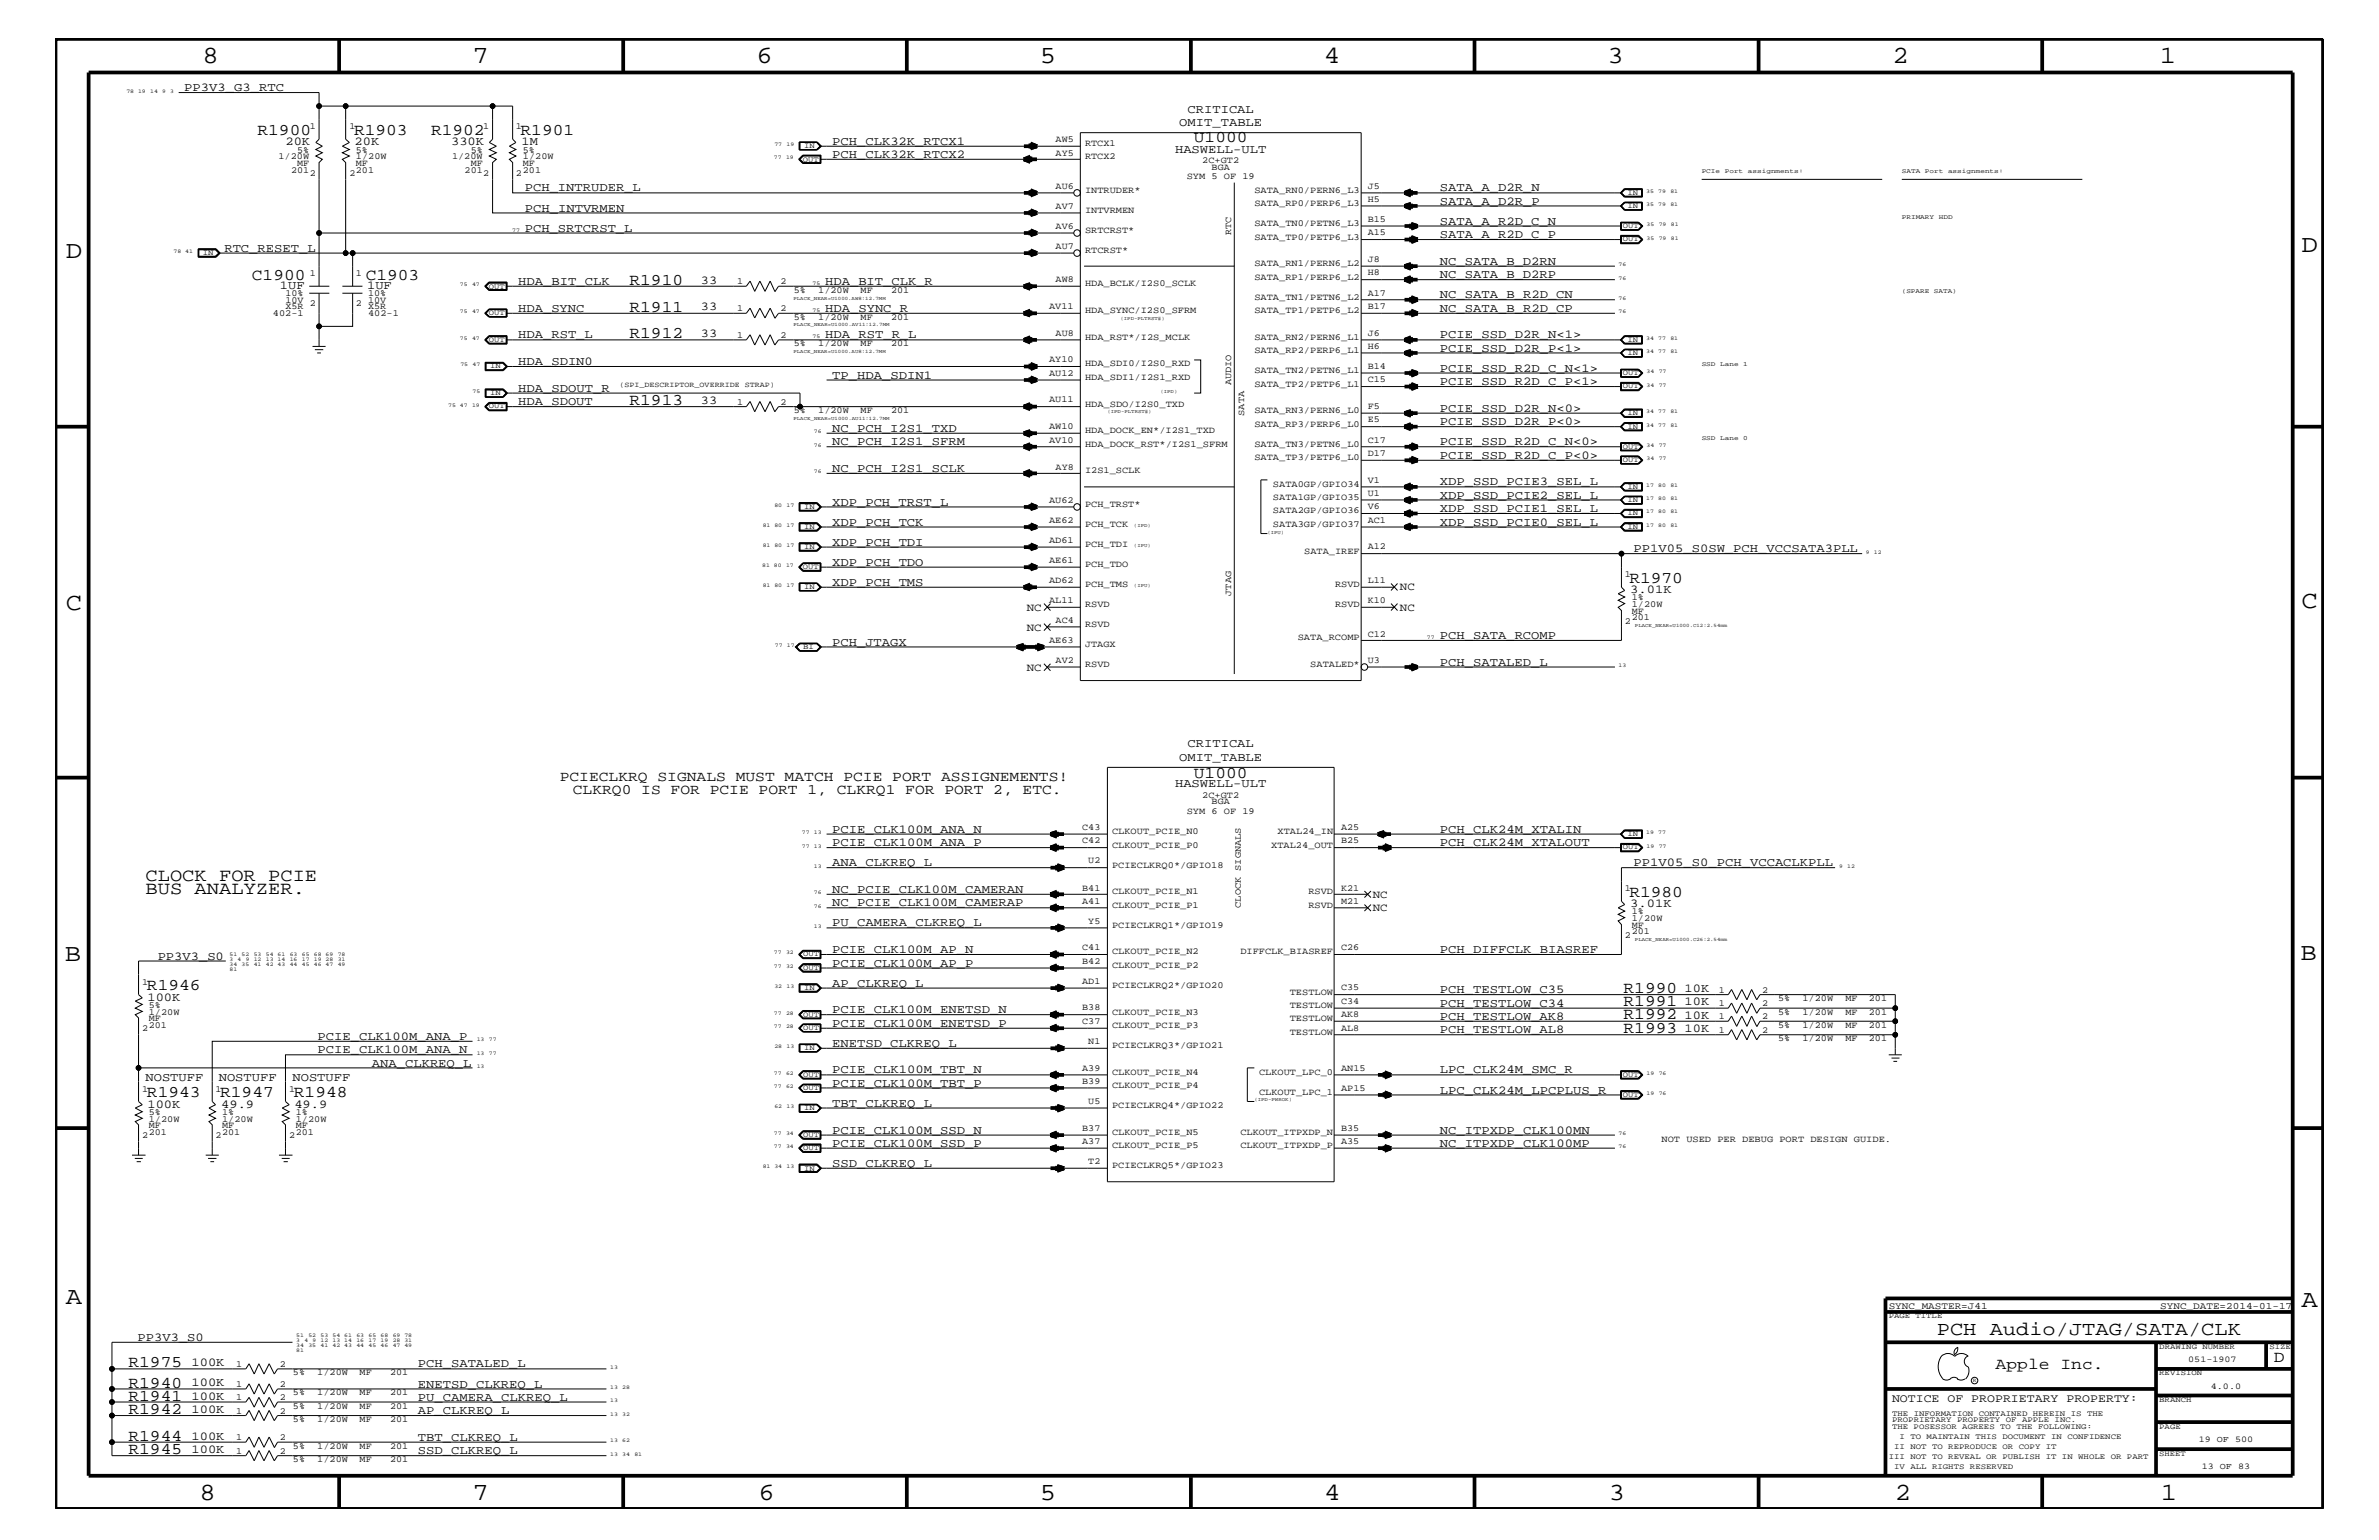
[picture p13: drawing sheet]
<svg xmlns="http://www.w3.org/2000/svg" width="432mm" height="279mm" viewBox="0 0 432 279" stroke-linecap="round" stroke-linejoin="round" font-family="sans-serif">
<defs><g id="words">
<g font-size="4.5">
<text x="36.7" y="11.5">8</text>
<text x="85.8" y="11.5">7</text>
<text x="137.3" y="11.5">6</text>
<text x="188.7" y="11.5">5</text>
<text x="240.3" y="11.5">4</text>
<text x="291.8" y="11.5">3</text>
<text x="343.5" y="11.5">2</text>
<text x="392" y="11.5">1</text>
<text x="11.9" y="46.8">D</text>
<text x="417.7" y="45.7">D</text>
<text x="11.9" y="110.6">C</text>
<text x="417.7" y="110.3">C</text>
<text x="11.8" y="174.3">B</text>
<text x="417.6" y="174.2">B</text>
<text x="11.9" y="236.7">A</text>
<text x="417.7" y="237.1">A</text>
<text x="36.2" y="272.1">8</text>
<text x="85.8" y="272.1">7</text>
<text x="137.7" y="272.1">6</text>
<text x="188.7" y="272.1">5</text>
<text x="240.4" y="272.1">4</text>
<text x="292" y="272.1">3</text>
<text x="343.9" y="272.1">2</text>
<text x="392.2" y="272.1">1</text>
</g>
<text font-size="3.6" x="351.5" y="242.3">PCH Audio/JTAG/SATA/CLK</text>
<g font-size="3.3">
<text x="26.4" y="159.9">CLOCK FOR PCIE</text>
<text x="26.4" y="162.2">BUS ANALYZER.</text>
</g>
<g font-size="3">
<text x="46.7" y="24.6">R1900</text>
<text x="64.3" y="24.6">R1903</text>
<text x="78.2" y="24.6">R1902</text>
<text x="94.5" y="24.6">R1901</text>
<text x="216.7" y="25.9">U1000</text>
<text x="45.7" y="50.7">C1900</text>
<text x="66.4" y="50.7">C1903</text>
<text x="114.3" y="51.7">R1910</text>
<text x="114.3" y="56.6">R1911</text>
<text x="114.3" y="61.4">R1912</text>
<text x="114.3" y="73.5">R1913</text>
<text x="295.7" y="105.8">R1970</text>
<text x="216.7" y="141.1">U1000</text>
<text x="295.7" y="162.8">R1980</text>
<text x="26.7" y="179.7">R1946</text>
<text x="294.7" y="180.1">R1990</text>
<text x="294.7" y="182.5">R1991</text>
<text x="294.7" y="184.9">R1992</text>
<text x="294.7" y="187.4">R1993</text>
<text x="26.7" y="199.1">R1943</text>
<text x="40" y="199.1">R1947</text>
<text x="53.3" y="199.1">R1948</text>
<text x="23.3" y="248.1">R1975</text>
<text x="23.3" y="251.7">R1940</text>
<text x="362.2" y="248.4">Apple Inc.</text>
<text x="412.7" y="247.1">D</text>
<text x="23.3" y="254.2">R1941</text>
<text x="23.3" y="256.6">R1942</text>
<text x="23.3" y="263.8">R1945</text>
<text x="23.3" y="261.4">R1944</text>
</g>
<g font-size="2.6">
<text x="101.6" y="141.7">PCIECLKRQ SIGNALS MUST MATCH PCIE PORT ASSIGNEMENTS!</text>
<text x="104" y="144">CLKRQ0 IS FOR PCIE PORT 1, CLKRQ1 FOR PORT 2, ETC.</text>
</g>
<g font-size="2.2">
<text x="33.4" y="16.5">PP3V3_G3_RTC</text>
<text x="214" y="22.9">OMIT_TABLE</text>
<text x="215.6" y="20.4">CRITICAL</text>
<text x="51.8" y="26.4">20K</text>
<text x="64.3" y="26.4">20K</text>
<text x="81.9" y="26.4">330K</text>
<text x="94.7" y="26.4">1M</text>
<text x="151" y="28.6">PCH_CLK32K_RTCX2</text>
<text x="151" y="26.3">PCH_CLK32K_RTCX1</text>
<text x="213.3" y="27.7">HASWELL-ULT</text>
<text x="95.2" y="34.7">PCH_INTRUDER_L</text>
<text x="261.4" y="34.7">SATA_A_D2R_N</text>
<text x="95.2" y="38.4">PCH_INTVRMEN</text>
<text x="261.4" y="40.8">SATA_A_R2D_C_N</text>
<text x="261.4" y="37.2">SATA_A_D2R_P</text>
<text x="40.7" y="45.7">RTC_RESET_L</text>
<text x="95.3" y="42">PCH_SRTCRST_L</text>
<text x="261.4" y="43.2">SATA_A_R2D_C_P</text>
<text x="50.8" y="52.5">1UF</text>
<text x="66.6" y="52.5">1UF</text>
<text x="94.1" y="51.7">HDA_BIT_CLK</text>
<text x="127.2" y="51.5">33</text>
<text x="149.8" y="51.7">HDA_BIT_CLK_R</text>
<text x="261.4" y="48">NC_SATA_B_D2RN</text>
<text x="261.4" y="50.5">NC_SATA_B_D2RP</text>
<text x="94.1" y="56.6">HDA_SYNC</text>
<text x="127.2" y="56.3">33</text>
<text x="149.8" y="56.6">HDA_SYNC_R</text>
<text x="261.4" y="54.1">NC_SATA_B_R2D_CN</text>
<text x="261.4" y="56.6">NC_SATA_B_R2D_CP</text>
<text x="94.1" y="61.4">HDA_RST_L</text>
<text x="127.2" y="61.2">33</text>
<text x="149.8" y="61.4">HDA_RST_R_L</text>
<text x="261.4" y="61.4">PCIE_SSD_D2R_N&lt;1&gt;</text>
<text x="261.4" y="63.9">PCIE_SSD_D2R_P&lt;1&gt;</text>
<text x="94.1" y="71.1">HDA_SDOUT_R</text>
<text x="94.1" y="66.2">HDA_SDIN0</text>
<text x="151" y="68.7">TP_HDA_SDIN1</text>
<text x="261.4" y="69.9">PCIE_SSD_R2D_C_P&lt;1&gt;</text>
<text x="261.4" y="67.5">PCIE_SSD_R2D_C_N&lt;1&gt;</text>
<text x="94.1" y="73.5">HDA_SDOUT</text>
<text x="127.2" y="73.3">33</text>
<text x="261.4" y="77.2">PCIE_SSD_D2R_P&lt;0&gt;</text>
<text x="261.4" y="74.7">PCIE_SSD_D2R_N&lt;0&gt;</text>
<text x="151" y="78.3">NC_PCH_I2S1_TXD</text>
<text x="151" y="80.8">NC_PCH_I2S1_SFRM</text>
<text x="261.4" y="80.8">PCIE_SSD_R2D_C_N&lt;0&gt;</text>
<text x="261.4" y="83.3">PCIE_SSD_R2D_C_P&lt;0&gt;</text>
<text x="151" y="85.6">NC_PCH_I2S1_SCLK</text>
<text x="261.4" y="88.1">XDP_SSD_PCIE3_SEL_L</text>
<text x="151" y="95.4">XDP_PCH_TCK</text>
<text x="151" y="91.7">XDP_PCH_TRST_L</text>
<text x="261.4" y="90.5">XDP_SSD_PCIE2_SEL_L</text>
<text x="261.4" y="95.4">XDP_SSD_PCIE0_SEL_L</text>
<text x="261.4" y="92.9">XDP_SSD_PCIE1_SEL_L</text>
<text x="151" y="99">XDP_PCH_TDI</text>
<text x="296.5" y="100.2">PP1V05_S0SW_PCH_VCCSATA3PLL</text>
<text x="151" y="102.6">XDP_PCH_TDO</text>
<text x="151" y="106.3">XDP_PCH_TMS</text>
<text x="295.9" y="107.6">3.01K</text>
<text x="151" y="117.2">PCH_JTAGX</text>
<text x="261.4" y="115.9">PCH_SATA_RCOMP</text>
<text x="261.4" y="120.8">PCH_SATALED_L</text>
<text x="215.6" y="135.6">CRITICAL</text>
<text x="213.3" y="142.9">HASWELL-ULT</text>
<text x="214" y="138">OMIT_TABLE</text>
<text x="151" y="153.5">PCIE_CLK100M_ANA_P</text>
<text x="151" y="151.1">PCIE_CLK100M_ANA_N</text>
<text x="261.4" y="153.5">PCH_CLK24M_XTALOUT</text>
<text x="261.4" y="151.1">PCH_CLK24M_XTALIN</text>
<text x="151" y="162">NC_PCIE_CLK100M_CAMERAN</text>
<text x="151" y="157.2">ANA_CLKREQ_L</text>
<text x="296.5" y="157.2">PP1V05_S0_PCH_VCCACLKPLL</text>
<text x="151" y="164.5">NC_PCIE_CLK100M_CAMERAP</text>
<text x="295.9" y="164.5">3.01K</text>
<text x="151" y="168.1">PU_CAMERA_CLKREQ_L</text>
<text x="151" y="172.9">PCIE_CLK100M_AP_N</text>
<text x="261.4" y="172.9">PCH_DIFFCLK_BIASREF</text>
<text x="28.6" y="174.2">PP3V3_S0</text>
<text x="151" y="179">AP_CLKREQ_L</text>
<text x="151" y="175.4">PCIE_CLK100M_AP_P</text>
<text x="305.8" y="179.9">10K</text>
<text x="26.8" y="181.6">100K</text>
<text x="151" y="183.8">PCIE_CLK100M_ENETSD_N</text>
<text x="261.4" y="182.7">PCH_TESTLOW_C34</text>
<text x="261.4" y="185">PCH_TESTLOW_AK8</text>
<text x="261.4" y="180.2">PCH_TESTLOW_C35</text>
<text x="305.8" y="182.4">10K</text>
<text x="305.8" y="184.9">10K</text>
<text x="57.7" y="191.1">PCIE_CLK100M_ANA_N</text>
<text x="57.7" y="188.7">PCIE_CLK100M_ANA_P</text>
<text x="151" y="186.3">PCIE_CLK100M_ENETSD_P</text>
<text x="151" y="189.9">ENETSD_CLKREQ_L</text>
<text x="261.4" y="187.5">PCH_TESTLOW_AL8</text>
<text x="305.8" y="187.2">10K</text>
<text x="26.4" y="196.2">NOSTUFF</text>
<text x="39.7" y="196.2">NOSTUFF</text>
<text x="53.1" y="196.2">NOSTUFF</text>
<text x="67.5" y="193.6">ANA_CLKREQ_L</text>
<text x="151" y="194.8">PCIE_CLK100M_TBT_N</text>
<text x="151" y="197.2">PCIE_CLK100M_TBT_P</text>
<text x="261.4" y="194.8">LPC_CLK24M_SMC_R</text>
<text x="26.8" y="200.9">100K</text>
<text x="40.1" y="200.9">49.9</text>
<text x="53.4" y="200.9">49.9</text>
<text x="151" y="200.9">TBT_CLKREQ_L</text>
<text x="261.4" y="198.4">LPC_CLK24M_LPCPLUS_R</text>
<text x="151" y="208.1">PCIE_CLK100M_SSD_P</text>
<text x="151" y="205.7">PCIE_CLK100M_SSD_N</text>
<text x="261.4" y="205.7">NC_ITPXDP_CLK100MN</text>
<text x="261.4" y="208.1">NC_ITPXDP_CLK100MP</text>
<text x="151" y="211.7">SSD_CLKREQ_L</text>
<text x="25" y="243.3">PP3V3_S0</text>
<text x="34.8" y="247.8">100K</text>
<text x="34.8" y="251.5">100K</text>
<text x="75.9" y="251.7">ENETSD_CLKREQ_L</text>
<text x="75.9" y="248.1">PCH_SATALED_L</text>
<text x="34.8" y="253.9">100K</text>
<text x="34.8" y="256.3">100K</text>
<text x="75.9" y="256.6">AP_CLKREQ_L</text>
<text x="75.9" y="254.2">PU_CAMERA_CLKREQ_L</text>
<text x="34.8" y="263.6">100K</text>
<text x="34.8" y="261.2">100K</text>
<text x="75.9" y="261.4">TBT_CLKREQ_L</text>
<text x="75.9" y="263.8">SSD_CLKREQ_L</text>
</g>
<text font-size="2.1" x="343.4" y="254.4">NOTICE OF PROPRIETARY PROPERTY:</text>
<g font-size="2">
<text x="254.1" y="107.1">NC</text>
<text x="186.4" y="110.8">NC</text>
<text x="254.1" y="110.8">NC</text>
<text x="186.4" y="114.4">NC</text>
<text x="186.4" y="121.7">NC</text>
<text x="249.2" y="162.8">NC</text>
<text x="249.2" y="165.3">NC</text>
</g>
<g font-size="1.8">
<text x="342.8" y="237.4">SYNC_MASTER=J41</text>
<text x="392.1" y="237.4">SYNC_DATE=2014-01-17</text>
</g>
<g font-size="1.7">
<text x="56.2" y="23.5">1</text>
<text x="63.4" y="23.5">1</text>
<text x="87.7" y="23.5">1</text>
<text x="93.6" y="23.5">1</text>
<text x="50.5" y="28.9">1/20W</text>
<text x="53.9" y="27.7">5%</text>
<text x="64.6" y="27.7">5%</text>
<text x="64.6" y="28.9">1/20W</text>
<text x="82" y="28.9">1/20W</text>
<text x="85.4" y="27.7">5%</text>
<text x="94.9" y="27.7">5%</text>
<text x="94.9" y="28.9">1/20W</text>
<text x="191.6" y="25.8">AW5</text>
<text x="191.6" y="28.2">AY5</text>
<text x="196.9" y="26.5">RTCX1</text>
<text x="196.9" y="28.9">RTCX2</text>
<text x="218.2" y="29.5">2C+GT2</text>
<text x="52.8" y="31.4">201</text>
<text x="53.9" y="30.2">MF</text>
<text x="56.2" y="31.9">2</text>
<text x="63.4" y="31.9">2</text>
<text x="64.6" y="30.2">MF</text>
<text x="64.6" y="31.4">201</text>
<text x="84.3" y="31.4">201</text>
<text x="85.4" y="30.2">MF</text>
<text x="87.7" y="31.9">2</text>
<text x="93.6" y="31.9">2</text>
<text x="94.9" y="30.2">MF</text>
<text x="94.9" y="31.4">201</text>
<text x="191.6" y="34.2">AU6</text>
<text x="196.9" y="35">INTRUDER*</text>
<text x="215.4" y="32.5">SYM 5 OF 19</text>
<text x="219.9" y="30.8">BGA</text>
<text x="227.7" y="35">SATA_RN0/PERN6_L3</text>
<text x="248.2" y="34.2">J5</text>
<text x="191.6" y="37.9">AV7</text>
<text x="191.6" y="41.5">AV6</text>
<text x="196.9" y="38.6">INTVRMEN</text>
<text x="227.7" y="37.4">SATA_RP0/PERP6_L3</text>
<text x="227.7" y="41">SATA_TN0/PETN6_L3</text>
<text x="248.2" y="36.7">H5</text>
<text x="248.2" y="40.3">B15</text>
<text x="191.6" y="45.2">AU7</text>
<text x="196.9" y="45.9">RTCRST*</text>
<text x="196.9" y="42.3">SRTCRST*</text>
<text x="223.4" y="42.7" transform="rotate(-90 223.4 42.7)">RTC</text>
<text x="227.7" y="43.5">SATA_TP0/PETP6_L3</text>
<text x="248.2" y="42.7">A15</text>
<text x="248.2" y="47.6">J8</text>
<text x="51.8" y="53.8">10%</text>
<text x="56.2" y="50.2">1</text>
<text x="64.6" y="50.2">1</text>
<text x="66.8" y="53.8">10%</text>
<text x="133.8" y="51.6">1</text>
<text x="141.6" y="51.6">2</text>
<text x="144.1" y="53.2">5%</text>
<text x="148.5" y="53.2">1/20W</text>
<text x="156.2" y="53.2">MF</text>
<text x="161.8" y="53.2">201</text>
<text x="191.6" y="51.3">AW8</text>
<text x="196.9" y="51.9">HDA_BCLK/I2S0_SCLK</text>
<text x="227.7" y="48.3">SATA_RN1/PERN6_L2</text>
<text x="227.7" y="50.7">SATA_RP1/PERP6_L2</text>
<text x="248.2" y="50">H8</text>
<text x="248.2" y="53.6">A17</text>
<text x="49.5" y="57.3">402-1</text>
<text x="51.8" y="56.1">X5R</text>
<text x="51.8" y="54.9">10V</text>
<text x="56.2" y="55.6">2</text>
<text x="64.6" y="55.6">2</text>
<text x="66.8" y="56.1">X5R</text>
<text x="66.8" y="57.3">402-1</text>
<text x="66.8" y="54.9">10V</text>
<text x="133.8" y="56.4">1</text>
<text x="141.6" y="56.4">2</text>
<text x="144.1" y="58">5%</text>
<text x="148.5" y="58">1/20W</text>
<text x="156.2" y="58">MF</text>
<text x="161.8" y="58">201</text>
<text x="190.4" y="56.1">AV11</text>
<text x="196.9" y="56.8">HDA_SYNC/I2S0_SFRM</text>
<text x="227.7" y="54.4">SATA_TN1/PETN6_L2</text>
<text x="227.7" y="56.8">SATA_TP1/PETP6_L2</text>
<text x="248.2" y="56.1">B17</text>
<text x="133.8" y="61.3">1</text>
<text x="141.6" y="61.3">2</text>
<text x="144.1" y="62.9">5%</text>
<text x="148.5" y="62.9">1/20W</text>
<text x="156.2" y="62.9">MF</text>
<text x="161.8" y="62.9">201</text>
<text x="190.4" y="65.7">AY10</text>
<text x="191.6" y="60.9">AU8</text>
<text x="196.9" y="61.7">HDA_RST*/I2S_MCLK</text>
<text x="227.7" y="61.7">SATA_RN2/PERN6_L1</text>
<text x="227.7" y="64">SATA_RP2/PERP6_L1</text>
<text x="248.2" y="60.9">J6</text>
<text x="248.2" y="63.4">H6</text>
<text x="190.4" y="68.2">AU12</text>
<text x="196.9" y="66.5">HDA_SDI0/I2S0_RXD</text>
<text x="196.9" y="68.9">HDA_SDI1/I2S1_RXD</text>
<text x="223.4" y="69.9" transform="rotate(-90 223.4 69.9)">AUDIO</text>
<text x="227.7" y="67.7">SATA_TN2/PETN6_L1</text>
<text x="227.7" y="70.1">SATA_TP2/PETP6_L1</text>
<text x="248.2" y="67">B14</text>
<text x="248.2" y="69.4">C15</text>
<text x="133.8" y="73.4">1</text>
<text x="141.6" y="73.4">2</text>
<text x="144.1" y="75">5%</text>
<text x="148.5" y="75">1/20W</text>
<text x="156.2" y="75">MF</text>
<text x="161.8" y="75">201</text>
<text x="190.4" y="77.9">AW10</text>
<text x="190.4" y="73">AU11</text>
<text x="196.9" y="73.8">HDA_SDO/I2S0_TXD</text>
<text x="225.8" y="75.4" transform="rotate(-90 225.8 75.4)">SATA</text>
<text x="227.7" y="75">SATA_RN3/PERN6_L0</text>
<text x="227.7" y="77.4">SATA_RP3/PERP6_L0</text>
<text x="248.2" y="74.3">F5</text>
<text x="248.2" y="76.7">E5</text>
<text x="190.4" y="80.3">AV10</text>
<text x="196.9" y="78.6">HDA_DOCK_EN*/I2S1_TXD</text>
<text x="196.9" y="81.1">HDA_DOCK_RST*/I2S1_SFRM</text>
<text x="227.7" y="81.1">SATA_TN3/PETN6_L0</text>
<text x="227.7" y="83.5">SATA_TP3/PETP6_L0</text>
<text x="248.2" y="80.3">C17</text>
<text x="248.2" y="82.7">D17</text>
<text x="191.6" y="85.2">AY8</text>
<text x="196.9" y="85.9">I2S1_SCLK</text>
<text x="231.1" y="88.3">SATA0GP/GPIO34</text>
<text x="248.2" y="87.6">V1</text>
<text x="190.4" y="91.2">AU62</text>
<text x="190.4" y="94.9">AE62</text>
<text x="196.9" y="92">PCH_TRST*</text>
<text x="196.9" y="95.6">PCH_TCK</text>
<text x="231.1" y="90.7">SATA1GP/GPIO35</text>
<text x="231.1" y="93.2">SATA2GP/GPIO36</text>
<text x="231.1" y="95.6">SATA3GP/GPIO37</text>
<text x="248.2" y="90">U1</text>
<text x="248.2" y="92.4">V6</text>
<text x="248.2" y="94.9">AC1</text>
<text x="190.4" y="98.5">AD61</text>
<text x="196.9" y="99.3">PCH_TDI</text>
<text x="236.7" y="100.4">SATA_IREF</text>
<text x="248.2" y="99.7">A12</text>
<text x="190.4" y="102.1">AE61</text>
<text x="190.4" y="105.8">AD62</text>
<text x="196.9" y="102.9">PCH_TDO</text>
<text x="196.9" y="106.5">PCH_TMS</text>
<text x="242.3" y="106.5">RSVD</text>
<text x="248.2" y="105.8">L11</text>
<text x="294.9" y="104.7">1</text>
<text x="190.4" y="109.4">AL11</text>
<text x="191.6" y="113.1">AC4</text>
<text x="196.9" y="110.2">RSVD</text>
<text x="196.9" y="113.7">RSVD</text>
<text x="223.4" y="108.1" transform="rotate(-90 223.4 108.1)">JTAG</text>
<text x="242.3" y="110.2">RSVD</text>
<text x="248.2" y="109.4">K10</text>
<text x="294.9" y="113.1">2</text>
<text x="296.2" y="111.4">MF</text>
<text x="296.2" y="112.6">201</text>
<text x="296.2" y="108.9">1%</text>
<text x="296.2" y="110.2">1/20W</text>
<text x="190.4" y="116.7">AE63</text>
<text x="196.9" y="117.4">JTAGX</text>
<text x="235.5" y="116.2">SATA_RCOMP</text>
<text x="248.2" y="115.5">C12</text>
<text x="191.6" y="120.3">AV2</text>
<text x="196.9" y="121">RSVD</text>
<text x="237.8" y="121">SATALED*</text>
<text x="248.2" y="120.3">U3</text>
<text x="215.4" y="147.7">SYM 6 OF 19</text>
<text x="218.2" y="144.7">2C+GT2</text>
<text x="219.9" y="145.9">BGA</text>
<text x="196.4" y="150.7">C43</text>
<text x="196.4" y="153">C42</text>
<text x="201.8" y="151.3">CLKOUT_PCIE_N0</text>
<text x="201.8" y="153.8">CLKOUT_PCIE_P0</text>
<text x="230.7" y="153.8">XTAL24_OUT</text>
<text x="231.9" y="151.3">XTAL24_IN</text>
<text x="243.4" y="153">B25</text>
<text x="243.4" y="150.7">A25</text>
<text x="196.4" y="161.6">B41</text>
<text x="197.5" y="156.7">U2</text>
<text x="201.8" y="157.4">PCIECLKRQ0*/GPIO18</text>
<text x="243.4" y="161.6">K21</text>
<text x="294.9" y="161.7">1</text>
<text x="196.4" y="163.9">A41</text>
<text x="197.5" y="167.6">Y5</text>
<text x="201.8" y="164.7">CLKOUT_PCIE_P1</text>
<text x="201.8" y="162.2">CLKOUT_PCIE_N1</text>
<text x="225.2" y="164.7" transform="rotate(-90 225.2 164.7)">CLOCK SIGNALS</text>
<text x="237.5" y="164.7">RSVD</text>
<text x="237.5" y="162.2">RSVD</text>
<text x="243.4" y="163.9">M21</text>
<text x="296.2" y="165.9">1%</text>
<text x="296.2" y="167.1">1/20W</text>
<text x="196.4" y="172.4">C41</text>
<text x="201.8" y="168.3">PCIECLKRQ1*/GPIO19</text>
<text x="201.8" y="173.2">CLKOUT_PCIE_N2</text>
<text x="225.1" y="173.2">DIFFCLK_BIASREF</text>
<text x="243.4" y="172.4">C26</text>
<text x="294.9" y="170.1">2</text>
<text x="296.2" y="168.3">MF</text>
<text x="296.2" y="169.5">201</text>
<text x="25.8" y="178.7">1</text>
<text x="196.4" y="178.5">AD1</text>
<text x="196.4" y="174.9">B42</text>
<text x="201.8" y="179.3">PCIECLKRQ2*/GPIO20</text>
<text x="201.8" y="175.6">CLKOUT_PCIE_P2</text>
<text x="243.4" y="179.7">C35</text>
<text x="27" y="185.3">MF</text>
<text x="27" y="182.9">5%</text>
<text x="27" y="184.1">1/20W</text>
<text x="196.4" y="185.8">C37</text>
<text x="196.4" y="183.3">B38</text>
<text x="201.8" y="184.1">CLKOUT_PCIE_N3</text>
<text x="234.1" y="182.9">TESTLOW</text>
<text x="234.1" y="180.5">TESTLOW</text>
<text x="234.1" y="185.3">TESTLOW</text>
<text x="243.4" y="182.1">C34</text>
<text x="243.4" y="184.6">AK8</text>
<text x="312" y="180.1">1</text>
<text x="312" y="182.5">1</text>
<text x="312" y="184.9">1</text>
<text x="319.9" y="180.1">2</text>
<text x="319.9" y="182.5">2</text>
<text x="319.9" y="184.9">2</text>
<text x="322.7" y="181.6">5%</text>
<text x="322.7" y="184.1">5%</text>
<text x="327.2" y="181.6">1/20W</text>
<text x="327.2" y="184.1">1/20W</text>
<text x="334.9" y="181.6">MF</text>
<text x="334.9" y="184.1">MF</text>
<text x="339.2" y="181.6">201</text>
<text x="339.2" y="184.1">201</text>
<text x="25.8" y="187.1">2</text>
<text x="27" y="186.5">201</text>
<text x="197.5" y="189.4">N1</text>
<text x="201.8" y="190.2">PCIECLKRQ3*/GPIO21</text>
<text x="201.8" y="186.5">CLKOUT_PCIE_P3</text>
<text x="234.1" y="187.7">TESTLOW</text>
<text x="243.4" y="187">AL8</text>
<text x="312" y="187.4">1</text>
<text x="319.9" y="187.4">2</text>
<text x="322.7" y="186.5">5%</text>
<text x="322.7" y="188.9">5%</text>
<text x="327.2" y="186.5">1/20W</text>
<text x="327.2" y="188.9">1/20W</text>
<text x="334.9" y="186.5">MF</text>
<text x="334.9" y="188.9">MF</text>
<text x="339.2" y="186.5">201</text>
<text x="339.2" y="188.9">201</text>
<text x="196.4" y="196.7">B39</text>
<text x="196.4" y="194.3">A39</text>
<text x="201.8" y="197.4">CLKOUT_PCIE_P4</text>
<text x="201.8" y="195">CLKOUT_PCIE_N4</text>
<text x="228.5" y="195">CLKOUT_LPC_0</text>
<text x="243.4" y="197.9">AP15</text>
<text x="243.4" y="194.3">AN15</text>
<text x="25.8" y="198.1">1</text>
<text x="27" y="202.3">5%</text>
<text x="27" y="203.5">1/20W</text>
<text x="39.1" y="198.1">1</text>
<text x="40.3" y="202.3">1%</text>
<text x="40.3" y="203.5">1/20W</text>
<text x="52.5" y="198.1">1</text>
<text x="53.7" y="202.3">1%</text>
<text x="53.7" y="203.5">1/20W</text>
<text x="197.5" y="200.3">U5</text>
<text x="201.8" y="201">PCIECLKRQ4*/GPIO22</text>
<text x="228.5" y="198.7">CLKOUT_LPC_1</text>
<text x="25.8" y="206.5">2</text>
<text x="27" y="204.7">MF</text>
<text x="27" y="205.9">201</text>
<text x="39.1" y="206.5">2</text>
<text x="40.3" y="204.7">MF</text>
<text x="40.3" y="205.9">201</text>
<text x="52.5" y="206.5">2</text>
<text x="53.7" y="204.7">MF</text>
<text x="53.7" y="205.9">201</text>
<text x="196.4" y="205.2">B37</text>
<text x="196.4" y="207.6">A37</text>
<text x="201.8" y="205.9">CLKOUT_PCIE_N5</text>
<text x="201.8" y="208.3">CLKOUT_PCIE_P5</text>
<text x="225.1" y="205.9">CLKOUT_ITPXDP_N</text>
<text x="225.1" y="208.3">CLKOUT_ITPXDP_P</text>
<text x="243.4" y="205.2">B35</text>
<text x="243.4" y="207.6">A35</text>
<text x="301.6" y="207.1">NOT USED PER DEBUG PORT DESIGN GUIDE.</text>
<text x="197.5" y="211.3">T2</text>
<text x="201.8" y="211.9">PCIECLKRQ5*/GPIO23</text>
<text x="42.8" y="251.6">1</text>
<text x="42.8" y="248">1</text>
<text x="50.8" y="251.6">2</text>
<text x="50.8" y="248">2</text>
<text x="53.2" y="249.5">5%</text>
<text x="57.6" y="249.5">1/20W</text>
<text x="65.3" y="249.5">MF</text>
<text x="70.8" y="249.5">201</text>
<text x="42.8" y="254">1</text>
<text x="42.8" y="256.5">1</text>
<text x="50.8" y="254">2</text>
<text x="50.8" y="256.5">2</text>
<text x="53.2" y="255.6">5%</text>
<text x="53.2" y="253.2">5%</text>
<text x="57.6" y="255.6">1/20W</text>
<text x="57.6" y="253.2">1/20W</text>
<text x="65.3" y="255.6">MF</text>
<text x="65.3" y="253.2">MF</text>
<text x="70.8" y="255.6">201</text>
<text x="70.8" y="253.2">201</text>
<text x="42.8" y="261.3">1</text>
<text x="42.8" y="263.8">1</text>
<text x="50.8" y="261.3">2</text>
<text x="50.8" y="263.8">2</text>
<text x="53.2" y="262.9">5%</text>
<text x="53.2" y="258">5%</text>
<text x="57.6" y="262.9">1/20W</text>
<text x="57.6" y="258">1/20W</text>
<text x="65.3" y="262.9">MF</text>
<text x="65.3" y="258">MF</text>
<text x="70.8" y="262.9">201</text>
<text x="70.8" y="258">201</text>
<text x="53.2" y="265.3">5%</text>
<text x="57.6" y="265.3">1/20W</text>
<text x="65.3" y="265.3">MF</text>
<text x="70.8" y="265.3">201</text>
</g>
<g font-size="1.6">
<text x="397.2" y="247.1">051-1907</text>
<text x="401.3" y="252">4.0.0</text>
<text x="399.1" y="261.6">19 OF 500</text>
<text x="399.6" y="266.6">13 OF 83</text>
</g>
<g font-size="1.4">
<text x="145.7" y="29.3">OUT</text>
<text x="146" y="26.9">IN</text>
<text x="295.4" y="35.3">IN</text>
<text x="294.6" y="41.4">OUT</text>
<text x="295.4" y="37.8">IN</text>
<text x="36.8" y="46.3">IN</text>
<text x="294.6" y="43.8">OUT</text>
<text x="88.7" y="52.4">OUT</text>
<text x="88.7" y="57.2">OUT</text>
<text x="88.7" y="62">OUT</text>
<text x="295.4" y="62">IN</text>
<text x="295.4" y="64.5">IN</text>
<text x="89" y="71.7">IN</text>
<text x="89" y="66.8">IN</text>
<text x="112.4" y="70.1">(SPI_DESCRIPTOR_OVERRIDE STRAP)</text>
<text x="294.6" y="68.1">OUT</text>
<text x="294.6" y="70.5">OUT</text>
<text x="88.7" y="74.1">OUT</text>
<text x="295.4" y="75.4">IN</text>
<text x="295.4" y="77.8">IN</text>
<text x="294.6" y="81.4">OUT</text>
<text x="294.6" y="83.8">OUT</text>
<text x="295.4" y="88.7">IN</text>
<text x="146" y="96">IN</text>
<text x="146" y="92.3">IN</text>
<text x="295.4" y="96">IN</text>
<text x="295.4" y="93.5">IN</text>
<text x="295.4" y="91.1">IN</text>
<text x="146" y="99.6">IN</text>
<text x="145.7" y="103.2">OUT</text>
<text x="146" y="106.9">IN</text>
<text x="145.8" y="117.8">BI</text>
<text x="294.6" y="154.1">OUT</text>
<text x="295.4" y="151.8">IN</text>
<text x="145.8" y="173.5">OUT</text>
<text x="145.8" y="176">OUT</text>
<text x="146" y="179.6">IN</text>
<text x="145.8" y="184.4">OUT</text>
<text x="145.8" y="186.9">OUT</text>
<text x="146" y="190.5">IN</text>
<text x="145.8" y="197.8">OUT</text>
<text x="145.8" y="195.4">OUT</text>
<text x="294.6" y="195.4">OUT</text>
<text x="146" y="201.5">IN</text>
<text x="294.6" y="199">OUT</text>
<text x="145.8" y="208.7">OUT</text>
<text x="145.8" y="206.3">OUT</text>
<text x="146" y="212.4">IN</text>
<text x="342.8" y="239.2">PAGE TITLE</text>
<text x="391.9" y="244.7">DRAWING NUMBER</text>
<text x="411.9" y="244.7">SIZE</text>
<text x="391.9" y="249.5">REVISION</text>
<text x="343.4" y="256.8">THE INFORMATION CONTAINED HEREIN IS THE</text>
<text x="391.9" y="254.4">BRANCH</text>
<text x="343.4" y="258">PROPRIETARY PROPERTY OF APPLE INC.</text>
<text x="343.4" y="259.3">THE POSESSOR AGREES TO THE FOLLOWING:</text>
<text x="343.8" y="262.9">II NOT TO REPRODUCE OR COPY IT</text>
<text x="344.8" y="261.1">I TO MAINTAIN THIS DOCUMENT IN CONFIDENCE</text>
<text x="391.9" y="259.3">PAGE</text>
<text x="342.8" y="264.7">III NOT TO REVEAL OR PUBLISH IT IN WHOLE OR PART</text>
<text x="343.8" y="266.6">IV ALL RIGHTS RESERVED</text>
<text x="391.9" y="264.1">SHEET</text>
</g>
<g font-size="1.2">
<text x="308.9" y="31.4">PCIe</text>
<text x="313.1" y="31.4">Port</text>
<text x="317.3" y="31.4">assignments:</text>
<text x="345.2" y="31.4">SATA</text>
<text x="349.4" y="31.4">Port</text>
<text x="353.6" y="31.4">assignments:</text>
<text x="345.2" y="39.8">PRIMARY</text>
<text x="351.9" y="39.8">HDD</text>
<text x="345.2" y="53.2">(SPARE</text>
<text x="351" y="53.2">SATA)</text>
<text x="308.9" y="66.5">SSD</text>
<text x="312.2" y="66.5">Lane</text>
<text x="316.4" y="66.5">1</text>
<text x="308.9" y="79.9">SSD</text>
<text x="312.2" y="79.9">Lane</text>
<text x="316.4" y="79.9">0</text>
</g>
<g font-size="1">
<text x="22.9" y="16.8">78 19</text>
<text x="27.3" y="16.8">14</text>
<text x="29.5" y="16.8">9</text>
<text x="30.9" y="16.8">3</text>
<text x="140.5" y="28.9">77</text>
<text x="140.5" y="26.5">77</text>
<text x="142.7" y="28.9">19</text>
<text x="142.7" y="26.5">19</text>
<text x="298.8" y="35">35</text>
<text x="301" y="35">79</text>
<text x="303.2" y="35">81</text>
<text x="298.8" y="37.4">35</text>
<text x="298.9" y="41">35</text>
<text x="301" y="37.4">79</text>
<text x="301.1" y="41">79</text>
<text x="303.2" y="37.4">81</text>
<text x="303.3" y="41">81</text>
<text x="31.5" y="45.9">78 41</text>
<text x="93" y="42">77</text>
<text x="298.9" y="43.5">35</text>
<text x="301.1" y="43.5">79</text>
<text x="303.3" y="43.5">81</text>
<text x="83.5" y="51.9">75</text>
<text x="85.7" y="51.9">47</text>
<text x="147.5" y="51.7">75</text>
<text x="293.8" y="48.3">76</text>
<text x="293.8" y="50.7">76</text>
<text x="83.5" y="56.8">75</text>
<text x="85.7" y="56.8">47</text>
<text x="147.5" y="56.6">75</text>
<text x="293.8" y="54.4">76</text>
<text x="293.8" y="56.8">76</text>
<text x="83.5" y="61.7">75</text>
<text x="85.7" y="61.7">47</text>
<text x="147.5" y="61.4">75</text>
<text x="298.8" y="61.7">34</text>
<text x="298.8" y="64">34</text>
<text x="301" y="61.7">77</text>
<text x="301" y="64">77</text>
<text x="303.2" y="61.7">81</text>
<text x="303.2" y="64">81</text>
<text x="83.6" y="66.5">75</text>
<text x="85.8" y="71.3">75</text>
<text x="85.8" y="66.5">47</text>
<text x="298.9" y="67.7">34</text>
<text x="298.9" y="70.1">34</text>
<text x="301.1" y="67.7">77</text>
<text x="301.1" y="70.1">77</text>
<text x="81.4" y="73.8">75 47</text>
<text x="85.7" y="73.8">19</text>
<text x="298.8" y="75">34</text>
<text x="298.8" y="77.4">34</text>
<text x="301" y="75">77</text>
<text x="301" y="77.4">77</text>
<text x="303.2" y="75">81</text>
<text x="303.2" y="77.4">81</text>
<text x="147.7" y="78.6">76</text>
<text x="147.7" y="81.1">76</text>
<text x="298.9" y="81.1">34</text>
<text x="298.9" y="83.5">34</text>
<text x="301.1" y="81.1">77</text>
<text x="301.1" y="83.5">77</text>
<text x="147.7" y="85.9">76</text>
<text x="298.8" y="88.3">17</text>
<text x="301" y="88.3">80</text>
<text x="303.2" y="88.3">81</text>
<text x="138.4" y="95.6">81 80</text>
<text x="140.5" y="92">80</text>
<text x="142.7" y="95.6">17</text>
<text x="142.7" y="92">17</text>
<text x="298.8" y="95.6">17</text>
<text x="298.8" y="93.2">17</text>
<text x="298.8" y="90.7">17</text>
<text x="301" y="95.6">80</text>
<text x="301" y="93.2">80</text>
<text x="301" y="90.7">80</text>
<text x="303.2" y="95.6">81</text>
<text x="303.2" y="93.2">81</text>
<text x="303.2" y="90.7">81</text>
<text x="138.4" y="99.3">81 80</text>
<text x="142.7" y="99.3">17</text>
<text x="338.7" y="100.4">9</text>
<text x="340.1" y="100.4">12</text>
<text x="138.3" y="102.9">81 80</text>
<text x="138.4" y="106.5">81 80</text>
<text x="142.7" y="102.9">17</text>
<text x="142.7" y="106.5">17</text>
<text x="140.6" y="117.4">77</text>
<text x="142.8" y="117.4">17</text>
<text x="259" y="115.9">77</text>
<text x="293.8" y="121">13</text>
<text x="145.5" y="153.8">77</text>
<text x="145.5" y="151.3">77</text>
<text x="147.7" y="153.8">13</text>
<text x="147.7" y="151.3">13</text>
<text x="298.8" y="151.3">19</text>
<text x="298.9" y="153.8">19</text>
<text x="301" y="151.3">77</text>
<text x="301.1" y="153.8">77</text>
<text x="147.7" y="157.4">13</text>
<text x="333.8" y="157.4">9</text>
<text x="335.3" y="157.4">12</text>
<text x="147.7" y="162.2">76</text>
<text x="147.7" y="164.7">76</text>
<text x="41.7" y="173.5">51</text>
<text x="43.9" y="173.5">52</text>
<text x="46.1" y="173.5">53</text>
<text x="48.3" y="173.5">54 61</text>
<text x="52.6" y="173.5">63</text>
<text x="54.8" y="173.5">65</text>
<text x="57" y="173.5">68 69</text>
<text x="61.3" y="173.5">78</text>
<text x="140.5" y="173.2">77</text>
<text x="142.7" y="173.2">32</text>
<text x="147.7" y="168.3">13</text>
<text x="41.7" y="174.4">3</text>
<text x="41.7" y="175.3">34</text>
<text x="41.7" y="176.1">81</text>
<text x="43.1" y="174.4">4</text>
<text x="43.9" y="175.3">35</text>
<text x="44.6" y="174.4">9</text>
<text x="46.1" y="174.4">12</text>
<text x="46.1" y="175.3">41</text>
<text x="48.3" y="174.4">13 14</text>
<text x="48.3" y="175.3">42 43</text>
<text x="52.6" y="174.4">16</text>
<text x="52.6" y="175.3">44</text>
<text x="54.8" y="174.4">17</text>
<text x="54.8" y="175.3">45</text>
<text x="57" y="174.4">19 28</text>
<text x="57" y="175.3">46 47</text>
<text x="61.3" y="174.4">31</text>
<text x="61.3" y="175.3">49</text>
<text x="140.5" y="175.6">77</text>
<text x="140.5" y="179.3">32</text>
<text x="142.7" y="175.6">32</text>
<text x="142.7" y="179.3">13</text>
<text x="140.5" y="184.1">77</text>
<text x="142.7" y="184.1">28</text>
<text x="86.5" y="191.4">13</text>
<text x="86.5" y="188.9">13</text>
<text x="88.7" y="191.4">77</text>
<text x="88.7" y="188.9">77</text>
<text x="140.5" y="186.5">77</text>
<text x="140.5" y="190.2">28</text>
<text x="142.7" y="186.5">28</text>
<text x="142.7" y="190.2">13</text>
<text x="86.5" y="193.7">13</text>
<text x="140.5" y="197.4">77</text>
<text x="140.5" y="195">77</text>
<text x="142.7" y="197.4">62</text>
<text x="142.7" y="195">62</text>
<text x="298.9" y="195">19</text>
<text x="301.1" y="195">76</text>
<text x="140.5" y="201">62</text>
<text x="142.7" y="201">13</text>
<text x="298.9" y="198.7">19</text>
<text x="301.1" y="198.7">76</text>
<text x="140.5" y="208.3">77</text>
<text x="140.5" y="205.9">77</text>
<text x="142.7" y="208.3">34</text>
<text x="142.7" y="205.9">34</text>
<text x="293.8" y="208.3">76</text>
<text x="293.8" y="205.9">76</text>
<text x="138.4" y="211.9">81 34</text>
<text x="142.7" y="211.9">13</text>
<text x="53.8" y="243.5">3</text>
<text x="53.8" y="244.4">34</text>
<text x="53.8" y="242.6">51</text>
<text x="53.8" y="245.2">81</text>
<text x="55.3" y="243.5">4</text>
<text x="56" y="244.4">35</text>
<text x="56" y="242.6">52</text>
<text x="56.7" y="243.5">9</text>
<text x="58.2" y="244.4">41</text>
<text x="58.2" y="242.6">53</text>
<text x="58.2" y="243.5">12</text>
<text x="60.4" y="244.4">42 43</text>
<text x="60.4" y="242.6">54 61</text>
<text x="60.4" y="243.5">13 14</text>
<text x="64.7" y="244.4">44</text>
<text x="64.7" y="242.6">63</text>
<text x="64.7" y="243.5">16</text>
<text x="66.9" y="244.4">45</text>
<text x="66.9" y="242.6">65</text>
<text x="66.9" y="243.5">17</text>
<text x="69.1" y="244.4">46</text>
<text x="69.1" y="242.6">68</text>
<text x="69.1" y="243.5">19</text>
<text x="71.3" y="244.4">47 49</text>
<text x="71.3" y="242.6">69 78</text>
<text x="71.3" y="243.5">28 31</text>
<text x="110.7" y="252">13</text>
<text x="110.7" y="248.4">13</text>
<text x="112.9" y="252">28</text>
<text x="358.1" y="250.7">R</text>
<text x="110.7" y="256.8">13</text>
<text x="110.7" y="254.4">13</text>
<text x="112.9" y="256.8">32</text>
<text x="110.7" y="261.6">13</text>
<text x="112.9" y="261.6">62</text>
<text x="110.7" y="264.1">13</text>
<text x="112.9" y="264.1">34</text>
<text x="115.1" y="264.1">81</text>
</g>
<g font-size=".9">
<text x="144" y="59.2">PLACE_NEAR=U1000.AV11:12.7MM</text>
<text x="144" y="54.4">PLACE_NEAR=U1000.AW8:12.7MM</text>
<text x="203.4" y="58">(IPD-PLTRST#)</text>
<text x="144" y="64">PLACE_NEAR=U1000.AU8:12.7MM</text>
<text x="210.7" y="71.3">(IPD)</text>
<text x="144" y="76.2">PLACE_NEAR=U1000.AU11:12.7MM</text>
<text x="201" y="75">(IPD-PLTRST#)</text>
<text x="205.8" y="95.6">(IPD)</text>
<text x="205.8" y="99.3">(IPU)</text>
<text x="230" y="96.8">(IPU)</text>
<text x="205.8" y="106.5">(IPU)</text>
<text x="296.8" y="113.7">PLACE_NEAR=U1000.C12:2.54mm</text>
<text x="296.8" y="170.7">PLACE_NEAR=U1000.C26:2.54mm</text>
<text x="227.7" y="199.8">(IPD-PWROK)</text>
</g>
</g></defs>
<g fill="none" stroke="#000" stroke-width=".18">
<path d="M32.4 16.8h25.5v8.5l-.6 .6 1.2 .6-1.2 .6 1.2 .6-1.2 .6 1.2 .6-.6 .6v12.8M57.9 19.2h4.8M89.4 19.2h-26.7v6.1l.7 .6-1.3 .6 1.3 .6-1.3 .6 1.3 .6-1.3 .6 .6 .6v16.4h1.3v6M145 25.8h3.3l.8 .7-.8 .7h-3.3zM145.1 25.8v1.4M145.1 27.1h3.2M145.1 25.9h3.2M145.2 25.9v1.2M145.7 28.1h3.3v1.6h-3.3l-.8-.8zM145.8 28.2h3.1v1.5M145.8 28.3h3v1.2h-3l-.6-.6zM145.8 28.2l-.7 .7 .7 .7h3.1"/>
<path d="M145.8 28.2l-.8 .7 .8 .8M148.3 25.9l.6 .6-.6 .6M148.3 25.8l.7 .7-.7 .7M148.3 25.9l.5 .6M148.8 26.5l-.5 .6M148.8 26.5h47.3M148.8 28.9h47.3M194.9 35h-101.9v-5.5l-.5-.6 1.1-.6-1.1-.6 1.1-.6-1.1-.6 1.1-.6-.6-.6v-6.1h-3.6v6.1l-.6 .6 1.3 .6-1.3 .6 1.3 .6-1.3 .6 1.3 .6-.7 .6v9.1h106.7M196.1 24.1h51v99.4h-51zM224 33.1v89.2M247.1 37.4h47.2M247.1 35h47.2"/>
<path d="M294.1 37.4l.7-.7h3.3v1.4h-3.3zM294.1 37.4l.8 .7M294.1 35l.8 .7M294.3 35l.6-.6h3v1.2h-3zM294.8 34.2h3.3v1.6h-3.3l-.7-.8zM294.9 36.8l-.6 .6 .6 .6M294.9 34.3h3.1v1.4h-3.1M294.9 38h3.1M294.9 36.7l-.8 .7M294.9 36.8l-.7 .6 .7 .6M294.9 36.8h3.1M294.9 34.3l-.8 .7"/>
<path d="M294.9 34.3l-.7 .7 .7 .7M297.9 36.8v1.2M298 36.7v1.4M308.9 32.5h32.7M345.2 32.5h32.8M36 45.2h3.2l.8 .7-.8 .8h-3.2zM36.1 45.2h3l.7 .7-.7 .6h-3zM36.1 45.3h3l.6 .6M39.2 45.2l.7 .7-.7 .7h-3.2M39.7 45.9l-.6 .6M39.7 45.9h23M56.1 51.9h3.7"/>
<path d="M56.1 53.2h3.7M57.9 53.2v9.7M62.1 51.9h3.7M62.1 53.2h3.7M64 53.2v6h-6.1M64 45.9h130.9M88.7 51.2h3.3v1.5h-3.3l-.7-.8zM88.7 56.1h3.3v1.4h-3.3l-.7-.7zM88.8 52.7l-.7-.8 .7-.6h3.1v1.4M88.8 51.3l-.6 .6 .6 .6h3.1v-1.2M88.8 57.4h3.1M88.8 56.1l-.7 .7 .7 .7"/>
<path d="M88.8 56.2l-.7 .6 .7 .6M88.8 56.2h3.1M88.8 56.2l-.6 .6 .6 .6M88.8 51.3l-.7 .6 .7 .7h3.1M88.8 51.3h3.1M91.9 56.2v1.2M91.9 56.8h43.6l.6-.9 .9 1.8 .9-1.8 1 1.8 .9-1.8 .8 1.8M91.9 51.9h43.6l.6-.9 .9 1.9 .9-1.9 1 1.9 .9-1.9 .8 1.9M91.9 56.1v1.4M194.9 42.3h-137v9.6M196.1 56.8h-54.8l-.7 1M196.1 51.9h-54.8l-.7 1"/>
<path d="M196.8 48.3h27.2M247.1 56.8h46M247.1 50.7h46M247.1 54.4h46M247.1 48.3h46M247.1 43.5h47.2M247.1 41h47.2M294.1 40.3h3.3l.8 .7-.8 .8h-3.3zM294.1 42.7h3.3l.8 .8-.8 .7h-3.3zM294.2 40.3v1.5M294.3 42.8v1.3M294.3 42.9h3l.6 .6-.6 .6h-3"/>
<path d="M297.3 40.4h-3v1.3h3M297.3 42.8h-3.1v1.3h3.1M297.3 42.8l.8 .7-.8 .6M297.3 42.8l.7 .7-.7 .6M297.3 40.3l.8 .7-.8 .8M297.3 40.4l.7 .6-.7 .7M297.3 40.4l.6 .6-.6 .7M56.7 62.9h2.4M57.2 63.4h1.5M57.6 64h.7M88.1 70.6h3.3l.7 .7-.7 .8h-3.3zM88.1 65.7h3.3l.7 .8-.7 .8h-3.3z"/>
<path d="M88.1 72h3.2M88.1 72.1v-1.5h3.2l.7 .7-.7 .8M88.1 70.7h3.2M88.2 61.7l.6-.6h3.1v1.2h-3.1zM88.2 65.9h3.1l.6 .6-.6 .6h-3.1zM88.2 70.7v1.3M88.7 60.9h3.3v1.5h-3.3l-.7-.7zM88.7 73h3.3v1.5h-3.3l-.7-.7zM88.8 61h3.1v1.3h-3.1M88.8 61l-.7 .7 .7 .6M88.8 73.1h3.1v1.4h-3.1M88.8 73.2h3.1v1.2h-3.1l-.6-.6z"/>
<path d="M88.8 73.1l-.7 .7 .7 .7M91.3 70.7l.6 .6-.6 .7M91.3 65.8h-3.2v1.4h3.2M91.3 70.7l.6 .6M91.3 65.8l.6 .7-.6 .7M91.3 65.8l.7 .7-.7 .7M91.9 71.3h53.3v2.5M91.9 61.7h43.6l.6-1 .9 1.9 .9-1.9 1 1.9 .9-1.9 .8 1.9 .7-.9h54.8M91.9 71.3l-.6 .7M91.9 66.5h104.2M91.9 73.8h43.6l.6-1 .9 1.9 .9-1.9 1 1.9 .9-1.9 .8 1.9 .7-.9h54.8M150 68.9h46.1"/>
<path d="M150 78.6h46.1M216.7 65.3h1.2v6h-1.2M247.1 61.7h47.2M247.1 64h47.2M247.1 77.4h47.2M247.1 75h47.2M247.1 67.7h47.2M247.1 70.1h47.2M294.1 64l.7-.6h3.3v1.4h-3.3zM294.1 75l.8-.7h3.1v1.4M294.1 61.7l.8 .6M294.1 67h3.3l.8 .7-.8 .7h-3.3z"/>
<path d="M294.1 69.4h3.3l.8 .7-.8 .8h-3.3zM294.1 64l.8 .8M294.1 75l.8 .7M294.1 77.4l.8 .7M294.2 67v1.4M294.3 61.7l.6-.6h3v1.2h-3zM294.3 77.4l.6-.6h3v1.2h-3zM294.3 69.5h3l.6 .6-.6 .6h-3M294.3 69.5v1.3M294.8 60.9h3.3v1.5h-3.3l-.7-.7zM294.8 74.2h3.3v1.5h-3.3l-.7-.7zM294.8 76.7h3.3v1.5h-3.3l-.7-.8z"/>
<path d="M294.9 63.4l-.6 .6 .6 .7M294.9 74.4l-.6 .6 .6 .6h3v-1.2M294.9 61h3.1v1.3h-3.1M294.9 76.7h3.1v1.4h-3.1M294.9 61l-.8 .7M294.9 61l-.7 .7 .7 .6M294.9 63.4h3.1M294.9 64.7h3.1M294.9 63.4l-.8 .6M294.9 63.4l-.7 .6 .7 .7M294.9 74.4l-.7 .6 .7 .6h3.1M294.9 74.4h3.1"/>
<path d="M294.9 76.7l-.8 .7M294.9 76.7l-.7 .7 .7 .7M297.3 67.1h-3v1.3h3M297.3 69.5h-3.1v1.3h3.1M297.3 67l.8 .7-.8 .7M297.3 67.1l.7 .6-.7 .7M297.3 67.1l.6 .6-.6 .7M297.3 69.5l.8 .6-.8 .7M297.3 69.5l.7 .6-.7 .7M297.9 63.4v1.3M298 63.4v1.4M145 94.9h3.3l.8 .7-.8 .8h-3.3z"/>
<path d="M145 91.2h3.3l.8 .8-.8 .7h-3.3zM145 98.5h3.3l.8 .8-.8 .7h-3.3zM145.1 96.2h3.2M145.1 94.9h3.2l.6 .7-.6 .6M145.1 94.9v1.4h3.2l.7-.7-.7-.7M145.1 91.2v1.5h3.2M145.1 98.5v1.4h3.2l.7-.6-.7-.8M145.1 99.9h3.2M145.1 98.6h3.2l.6 .7-.6 .6M145.1 91.3h3.2l.6 .7-.6 .7M145.2 91.4h3.1l.5 .6-.5 .6h-3.1zM148.3 91.2l.7 .8-.7 .7"/>
<path d="M148.8 95.6l-.5 .6M148.8 95.6l-.5-.6h-3.1v1.2M148.8 99.3l-.5-.6h-3.1v1.2M148.8 95.6h47.3M148.8 99.3l-.5 .6M148.8 99.3h47.3M148.8 92h46.1M150 81.1h46.1M150 85.9h46.1M196.8 88.3h27.2M230 87.1h-1.1v9.7h1.1M247.1 95.6h47.2"/>
<path d="M247.1 93.2h47.2M247.1 90.7h47.2M247.1 88.3h47.2M247.1 81.1h47.2M247.1 83.5h47.2M294.1 90.7l.7-.7h3.3v1.5h-3.3zM294.1 93.2l.8 .6M294.1 90.7l.8 .8M294.1 88.3l.8 .7M294.1 80.3h3.3l.8 .8-.8 .7h-3.3zM294.1 82.7h3.3l.8 .8-.8 .7h-3.3zM294.2 82.7v1.5"/>
<path d="M294.3 93.2l.6-.6h3v1.2h-3zM294.3 88.3l.6-.6h3v1.2h-3zM294.3 80.4v1.3M294.3 80.5h3l.6 .6-.6 .5h-3M294.8 94.9h3.3v1.5h-3.3l-.7-.8zM294.8 87.6h3.3v1.5h-3.3l-.7-.8zM294.8 92.4h3.3v1.5h-3.3l-.7-.7zM294.9 96.2l-.6-.6 .6-.6h3v1.2M294.9 90.1l-.6 .6 .6 .7M294.9 96.2h3.1M294.9 87.7h3.1v1.3h-3.1M294.9 92.5h3.1v1.3h-3.1"/>
<path d="M294.9 94.9l-.8 .7M294.9 92.5l-.8 .7M294.9 92.5l-.7 .7 .7 .6M294.9 91.4h3.1M294.9 90l-.8 .7M294.9 90.1l-.7 .6 .7 .7M294.9 90.1h3.1M294.9 87.7l-.8 .6M294.9 87.7l-.7 .6 .7 .7M297.3 82.8h-3v1.3h3M297.3 80.4h-3.1v1.3h3.1M297.3 80.4l.8 .7-.8 .6"/>
<path d="M297.3 80.4l.7 .7-.7 .6M297.3 82.7l.8 .8-.8 .7M297.3 82.8l.7 .7-.7 .6M297.3 82.8l.6 .7-.6 .6M297.9 90.1v1.3M298 94.9v1.4h-3.1l-.8-.7M298 94.9h-3.1l-.7 .7 .7 .6M298 90v1.5M144.9 102.9l.8-.8h3.3v1.6h-3.3zM145 105.8h3.3l.8 .7-.8 .7h-3.3zM145.1 116.7h3.2l.7 .7-.7 .7h-3.2M145.1 116.7h3.2l.8 .7-.8 .7h-3.2"/>
<path d="M145.1 116.7l-.7 .7 .7 .7M145.1 105.8v1.4M145.1 107.1h3.2M145.1 105.9h3.2M145.2 116.8h3.1l.5 .6h47.3M145.2 116.8h3.1l.6 .6-.6 .7h-3.1M145.2 116.8l-.7 .6 .7 .7M145.2 116.8l-.6 .6 .6 .7M145.2 105.9v1.2M145.8 103.5h3.1M145.8 102.1l-.8 .8 .8 .7h3.1v-1.5M145.8 102.2l-.7 .7 .7 .6"/>
<path d="M145.8 102.2h3.1M145.8 102.2l-.6 .7 .6 .6M148.3 105.9l.6 .6-.6 .6M148.3 105.8l.7 .7-.7 .7M148.3 105.9l.5 .6M148.8 117.4l-.5 .7h-3.1M148.8 106.5l-.5 .6M148.8 106.5h47.3M148.8 102.2v1.3M148.8 102.9h47.3M189.5 109.5l1.2 1.3M189.5 113.1l1.2 1.3"/>
<path d="M190.1 110.2h6M190.1 113.7h6M190.7 109.5l-1.2 1.3M190.7 113.1l-1.2 1.3M247.1 100.4h47.2v6.1l.6 .6-1.2 .6 1.2 .6-1.2 .6 1.2 .6-1.2 .7 .6 .6v5.4h-47.2M247.1 106.5h6M247.1 110.2h6M252.5 105.9l1.2 1.2M252.5 109.5l1.2 1.3M253.7 105.9l-1.2 1.2M253.7 109.5l-1.2 1.3M294.3 100.4h43.7"/>
<path d="M189.5 120.4l1.2 1.3M190.1 121h6M190.7 120.4l-1.2 1.3M201 139.2h41.1v75.2h-41.1zM248.2 121h44.9M150 151.3h51M150 153.8h51M150 157.4h51M242.1 151.3h52.2M242.1 153.8h52.2M294.1 151.3l.8-.6h3.1v1.4M294.1 153h3.3l.8 .8-.8 .7h-3.3z"/>
<path d="M294.1 151.3l.8 .8M294.3 153.1v1.4M294.3 153.2h3l.6 .6-.6 .6h-3M294.8 150.6h3.3v1.5h-3.3l-.7-.8zM294.9 150.7l-.6 .6 .6 .7M294.9 152h3.1M294.9 150.7l-.7 .6 .7 .7M294.9 150.7h3.1M297.3 153.1h-3.1v1.4h3.1M297.3 153.1l.8 .7-.8 .7M297.3 153.1l.7 .7-.7 .7M297.9 150.7v1.3"/>
<path d="M333.1 157.4h-38.8v6.1l.6 .6-1.2 .6 1.2 .6-1.2 .6 1.2 .6-1.2 .6 .6 .7v5.4h-52.2M41 174.4h-15.9v6.1l.7 .5-1.2 .6 1.2 .6-1.2 .7 1.2 .6-1.2 .6 .5 .6v9M144.9 173.2l.8-.8h3.3v1.5h-3.3zM144.9 175.6l.8-.7h3.3v1.5h-3.3zM145 178.5h3.3l.8 .8-.8 .7h-3.3zM145.1 178.5v1.4h3.2l.7-.6-.7-.8M145.1 179.9h3.2M145.1 178.6h3.2l.6 .7-.6 .6M145.8 172.6h3v1.2h-3l-.6-.6zM145.8 176.2l-.6-.6 .6-.6h3v1.2M145.8 172.5h3.1v1.3h-3.1M145.8 174.9l-.8 .7 .8 .7h3.1v-1.4"/>
<path d="M145.8 172.5l-.8 .7 .8 .6M145.8 172.5l-.7 .7 .7 .6M145.8 176.2h3.1M148.8 179.3l-.5-.6h-3.1v1.2M148.8 173.2h52.2M148.8 179.3l-.5 .6M148.8 179.3h52.2M148.8 175.6h52.2M148.9 174.9h-3.1l-.7 .7 .7 .6M150 162.2h51M150 164.7h51M150 168.3h51"/>
<path d="M242.1 162.2h6.1M242.1 164.7h6.1M247.7 161.7l1.1 1.1M247.7 164.1l1.1 1.2M248.8 161.7l-1.1 1.1M248.8 164.1l-1.1 1.2M85.8 193.7h-60.7v6.1l.7 .6-1.2 .6 1.2 .7-1.2 .6 1.2 .6-1.2 .6 .5 .6v5.5M85.8 188.9h-47.3v10.9l.6 .6-1.2 .6 1.2 .7-1.2 .6 1.2 .6-1.2 .6 .6 .6v5.5M85.8 191.4h-34v8.4l.7 .6-1.3 .6 1.3 .7-1.3 .6 1.3 .6-1.3 .6 .6 .6v5.5M144.9 184.1l.8-.8h3.3v1.6h-3.3zM144.9 186.5l.8-.7h3.3v1.4h-3.3zM144.9 195l.8-.7h3.3v1.5h-3.3z"/>
<path d="M144.9 197.4l.8-.7h3.3v1.4h-3.3zM145 189.4h3.3l.8 .8-.8 .7h-3.3zM145.1 189.4v1.5M145.1 190.8h3.2M145.1 189.5h3.2M145.2 184.1l.6-.6h3v1.2h-3zM145.2 189.5v1.3M145.8 185.9l-.6 .6 .6 .6M145.8 196.8l-.6 .6 .6 .7M145.8 194.4h3v1.2h-3l-.6-.6zM145.8 183.4h3.1v1.4h-3.1M145.8 194.3h3.1v1.4h-3.1"/>
<path d="M145.8 185.8l-.8 .7 .8 .7M145.8 185.9l-.7 .6 .7 .6M145.8 187.1h3.1M145.8 185.9h3.1M145.8 183.4l-.8 .7 .8 .7M145.8 183.4l-.7 .7 .7 .7M145.8 196.7l-.8 .7 .8 .7M145.8 196.8l-.7 .6 .7 .7M145.8 198.1h3.1M145.8 196.8h3.1M145.8 194.3l-.8 .7 .8 .7M145.8 194.3l-.7 .7 .7 .7"/>
<path d="M148.3 189.5l.6 .7-.6 .6M148.3 189.4l.7 .8-.7 .7M148.3 189.5l.5 .7M148.8 185.9v1.2M148.8 196.8v1.3M148.8 186.5h52.2M148.8 184.1h52.2M148.8 190.2l-.5 .6M148.8 190.2h52.2M148.8 197.4h52.2M148.8 195h52.2M148.9 185.8v1.4"/>
<path d="M148.9 196.7v1.4M227.7 193.7h-1.3v6.1h1.3M242.1 195h52.2M242.1 187.7h71.6l.6-.9 .9 1.9 .9-1.9 1 1.9 .8-1.9 1 1.9 .5-1h24.6M242.1 185.3h71.6l.6-1 .9 1.9 .9-1.9 1 1.9 .8-1.9 1 1.9M242.1 180.5h71.6l.6-1 .9 1.9 .9-1.9 1 1.9 .8-1.9 1 1.9 .5-.9h24.6v10.9M242.1 182.9h71.6l.6-.9 .9 1.8 .9-1.8 1 1.8 .8-1.8 1 1.8 .5-.9h24.6M242.1 198.7h52.2M294.1 194.3h3.3l.8 .7-.8 .8h-3.3zM294.1 197.9h3.3l.8 .8-.8 .7h-3.3zM294.2 197.9v1.4h3.1M294.3 198.1h3l.6 .6-.6 .5h-3"/>
<path d="M294.3 194.4h3l.6 .6-.6 .6h-3M294.3 194.3v1.4M294.3 199.3v-1.3h3l.7 .7-.7 .6M297.3 194.3h-3.1v1.4h3.1M297.3 194.3l.8 .7-.8 .7M297.3 194.3l.7 .7-.7 .7M297.3 197.9l.8 .8-.8 .6M342.8 191.4h2.4M343.3 192h1.5M343.7 192.6h.6M344 185.3h-24.6l-.5 1M24 209.6h2.4"/>
<path d="M24.5 210.2h1.4M24.8 210.8h.8M37.3 209.6h2.4M37.8 210.2h1.5M38.2 210.8h.7M50.6 209.6h2.5M51.1 210.2h1.5M51.5 210.8h.7M144.9 205.9l.8-.7h3.3v1.5h-3.3zM144.9 208.3l.8-.8h3.3v1.6h-3.3zM145 200.3h3.3l.8 .7-.8 .8h-3.3zM145 211.2h3.3l.8 .7-.8 .8h-3.3z"/>
<path d="M145.1 200.3v1.5M145.1 212.7v-1.4h3.2l.7 .6-.7 .8M145.1 201.7h3.2M145.1 200.4h3.2M145.1 211.4h3.2M145.2 200.4v1.3M145.2 211.4v1.1h3.1l.5-.6M145.8 207.7l-.6 .6 .6 .6h3v-1.2M145.8 206.5l-.6-.6 .6-.6h3v1.2M145.8 205.2l-.8 .7 .8 .7h3.1v-1.4M145.8 209.1l-.8-.8 .8-.7h3.1v1.5M145.8 207.7l-.7 .6 .7 .7h3.1"/>
<path d="M145.8 207.7h3.1M145.8 206.5h3.1M148.3 200.4l.6 .6-.6 .7M148.3 200.3l.7 .7-.7 .8M148.3 200.4l.5 .6M148.3 211.4l.6 .5-.6 .7h-3.2M148.3 211.4l.5 .5M148.8 201l-.5 .7M148.8 201h52.2M148.8 208.3h52.2M148.8 205.9h52.2M148.8 211.9h52.2"/>
<path d="M148.9 205.3h-3.1l-.7 .6 .7 .6M242.1 208.3h51M242.1 205.9h51M20.3 248.4v3.6h24.3l.6-.9 .9 1.8 .9-1.8 .9 1.8 1-1.8 .9 1.8 .6-.9h59.7M20.3 256.8v4.8h24.3l.6-.9 .9 1.9 .9-1.9 .9 1.9 1-1.9 .9 1.9M20.3 252v2.4M49.8 255.3l-.9-1.8-1 1.8-.9-1.8-.9 1.8-.9-1.8-.6 .9h-24.3v2.4h24.3l.6-.9 .9 1.9 .9-1.9 .9 1.9 1-1.9 .9 1.9 .6-1h59.7M53.1 243.5h-32.8v4.9h24.3l.6-1 .9 1.9 .9-1.9 .9 1.9 1-1.9 .9 1.9 .6-.9h59.7M110.1 254.4h-59.7l-.6 1M352.3 246.1a1.72 1.72 0 0 1 2.5 0 1.69 1.69 0 0 1 2.4 0M352.4 246a3.2 3.2 0 0 0 .4 4.3l.8 .1 .4-.2M354 250.2l.7-.3 .7 .3"/>
<path d="M355.2 250.2l.7 .2 .7-.2M355.3 244.4v.3a1.18 1.18 0 0 1-.6 1.1M355.4 244.4a.99 .99 0 0 0-.6 1.4M357.2 246a1.04 1.04 0 0 0-.7 1 1.04 1.04 0 0 0 .7 1M357.3 248l.1 .7a2.11 2.11 0 0 1-.6 1.5M20.3 261.6v2.5h24.3l.6-.9 .9 1.8 .9-1.8 .9 1.8 1-1.8 .9 1.8 .6-.9h59.7M110.1 261.6h-59.7l-.6 1.1"/>
<circle cx="57.9" cy="19.2" r=".42"/>
<circle cx="62.7" cy="19.2" r=".42"/>
<circle cx="89.4" cy="19.2" r=".42"/>
<circle cx="195.5" cy="35" r=".59"/>
<circle cx="57.9" cy="42.3" r=".42"/>
<circle cx="57.9" cy="59.2" r=".42"/>
<circle cx="62.7" cy="45.9" r=".42"/>
<circle cx="64" cy="45.9" r=".42"/>
<circle cx="195.5" cy="45.9" r=".59"/>
<circle cx="195.5" cy="42.3" r=".59"/>
<circle cx="145.2" cy="73.8" r=".42"/>
<circle cx="195.5" cy="92" r=".59"/>
<circle cx="294.3" cy="100.4" r=".42"/>
<circle cx="247.6" cy="121" r=".59"/>
<circle cx="25.1" cy="193.7" r=".42"/>
<circle cx="344" cy="182.9" r=".42"/>
<circle cx="344" cy="187.7" r=".42"/>
<circle cx="344" cy="185.3" r=".42"/>
<circle cx="20.3" cy="256.8" r=".42"/>
<circle cx="20.3" cy="252" r=".42"/>
<circle cx="20.3" cy="248.4" r=".42"/>
<circle cx="20.3" cy="254.4" r=".42"/>
<circle cx="358.4" cy="250.5" r=".59"/>
<circle cx="20.3" cy="261.6" r=".42"/>
</g>
<g fill="none" stroke="#000" stroke-width=".68" stroke-linecap="butt">
<path d="M10.1 7.1h411.5v266.7h-411.5zM16.1 13.2h400v254.5h-400zM61.6 7.1v6.1M113.1 7.1v6.1M164.6 7.1v6.1M216.2 7.1v6.1M267.6 7.1v6.1M319.2 7.1v6.1M370.7 7.1v6.1M185.8 28.9l1.2-.5v1zM185.8 28.9h2.4M185.8 28.9l1.2 .2"/>
<path d="M185.8 28.9l1.2 .4M185.8 28.9l1.2 .3M185.8 35h2.4M185.8 26.5h2.4M185.8 38.6h2.4M187 26l1.2 .5-1.2 .5zM187 34.5l1.2 .5-1.2 .5zM187 38.1l1.2 .5-1.2 .5zM187 28.6l-1.2 .3M187 28.8l-1.2 .1M187 26.1l1.2 .4M187 26.4l1.2 .1"/>
<path d="M187 26.3l1.2 .2M187 38.2l1.2 .4M187 38.5l1.2 .1M187 38.4l1.2 .2M187 34.7l1.2 .3M187 34.8l1.2 .2M188.2 26.5l-1.2 .1M188.2 26.5l-1.2 .4M188.2 26.5l-1.2 .2M188.2 38.6l-1.2 .1M188.2 38.6l-1.2 .4M188.2 38.6l-1.2 .3"/>
<path d="M188.2 35l-1.2 .1M188.2 35l-1.2 .3M188.2 35l-1.2 .2M254.9 35l1.2-.5v1zM254.9 37.4l1.2-.5v1zM254.9 37.4h2.4M254.9 37.4l1.2 .1M254.9 37.4l1.2 .4M254.9 37.4l1.2 .2M254.9 35h2.4M254.9 35l1.2 .1M254.9 35l1.2 .3"/>
<path d="M254.9 35l1.2 .2M256.1 37l-1.2 .4M256.1 37.3l-1.2 .1M256.1 37.2l-1.2 .2M256.1 34.7l-1.2 .3M256.1 34.8l-1.2 .2M185.8 51.9l1.2-.4v.9zM185.8 56.8l1.2-.5v1zM185.8 56.8h2.4M185.8 56.8l1.2 .1M185.8 56.8l1.2 .4M185.8 56.8l1.2 .2"/>
<path d="M185.8 51.9h2.4M185.8 51.9l1.2 .2M185.8 51.9l1.2 .5M185.8 51.9l1.2 .3M185.8 45.9h2.4M185.8 42.3h2.4M187 41.8l1.2 .5-1.2 .4zM187 45.4l1.2 .5-1.2 .4zM187 56.4l-1.2 .4M187 56.7l-1.2 .1M187 56.6l-1.2 .2M187 51.6l-1.2 .3"/>
<path d="M187 51.8l-1.2 .1M187 51.7l-1.2 .2M187 45.5l1.2 .4M187 45.7l1.2 .2M187 41.9l1.2 .4M187 42.1l1.2 .2M187 42l1.2 .3M188.2 45.9l-1.2 .1M188.2 45.9l-1.2 .4M188.2 45.9l-1.2 .3M188.2 42.3l-1.2 .1M188.2 42.3l-1.2 .3"/>
<path d="M188.2 42.3l-1.2 .2M254.9 48.3l1.2-.4v.9zM254.9 50.7l1.2-.5v1.1zM254.9 56.8h2.4M254.9 50.7h2.4M254.9 50.7l1.2 .1M254.9 50.7l1.2 .4M254.9 50.7l1.2 .3M254.9 54.4h2.4M254.9 43.5h2.4M254.9 41h2.4M254.9 48.3h2.4"/>
<path d="M254.9 48.3l1.2 .2M254.9 48.3l1.2 .4M256.1 40.6l1.2 .4-1.2 .5zM256.1 43l1.2 .5-1.2 .5zM256.1 53.9l1.2 .5-1.2 .5zM256.1 56.3l1.2 .5-1.2 .5zM256.1 56.4l1.2 .4M256.1 56.7l1.2 .1M256.1 56.6l1.2 .2M256.1 50.4l-1.2 .3M256.1 50.7h-1.2M256.1 50.5l-1.2 .2"/>
<path d="M256.1 54l1.2 .4M256.1 54.2l1.2 .2M256.1 54.1l1.2 .3M256.1 43.1l1.2 .4M256.1 43.4l1.2 .1M256.1 43.2l1.2 .3M256.1 40.7l1.2 .3M256.1 40.9l1.2 .1M256.1 40.8l1.2 .2M256.1 47.9l-1.2 .4M256.1 48.2l-1.2 .1M256.1 48l-1.2 .3"/>
<path d="M257.3 56.8l-1.2 .1M257.3 56.8l-1.2 .4M257.3 56.8l-1.2 .2M257.3 54.4l-1.2 .1M257.3 54.4l-1.2 .3M257.3 54.4l-1.2 .2M257.3 43.5h-1.2M257.3 43.5l-1.2 .3M257.3 43.5l-1.2 .2M257.3 41l-1.2 .2M257.3 41l-1.2 .4M257.3 41l-1.2 .3"/>
<path d="M10.1 77.4h6M185.8 61.7h2.4M185.8 61.7l1.2-.5v1zM185.8 73.8l1.2-.5v1zM185.8 78.6l1.2-.4v.9zM185.8 61.7l1.2 .1M185.8 61.7l1.2 .3M185.8 61.7l1.2 .2M185.8 73.8h2.4M185.8 73.8l1.2 .1M185.8 73.8l1.2 .3M185.8 73.8l1.2 .2"/>
<path d="M185.8 66.5h2.4M185.8 68.9h2.4M185.8 78.6h2.4M185.8 78.6l1.2 .2M185.8 78.6l1.2 .4M185.8 78.6l1.2 .3M187 66l1.2 .5-1.2 .5zM187 68.4l1.2 .5-1.2 .5zM187 61.3l-1.2 .4M187 61.5l-1.2 .2M187 61.4l-1.2 .3M187 73.4l-1.2 .4"/>
<path d="M187 73.7l-1.2 .1M187 73.5l-1.2 .3M187 66.2l1.2 .3M187 66.4l1.2 .1M187 68.5l1.2 .4M187 68.8l1.2 .1M187 68.7l1.2 .2M187 78.3l-1.2 .3M187 78.5l-1.2 .1M188.2 66.5l-1.2 .2M188.2 66.5l-1.2 .3M188.2 68.9l-1.2 .1"/>
<path d="M188.2 68.9l-1.2 .4M188.2 68.9l-1.2 .3M254.9 77.4h2.4M254.9 61.7l1.2-.5v1zM254.9 64l1.2-.4v.9zM254.9 75l1.2-.5v1zM254.9 77.4l1.2-.5v1zM254.9 61.7h2.4M254.9 75h2.4M254.9 75l1.2 .1M254.9 75l1.2 .4M254.9 75l1.2 .2"/>
<path d="M254.9 70.1h2.4M254.9 64h2.4M254.9 64l1.2 .2M254.9 64l1.2 .5M254.9 64l1.2 .3M254.9 67.7h2.4M254.9 61.7l1.2 .1M254.9 61.7l1.2 .3M254.9 61.7l1.2 .2M254.9 77.4l1.2 .1M254.9 77.4l1.2 .4M254.9 77.4l1.2 .3"/>
<path d="M256.1 67.3l1.2 .4-1.2 .5zM256.1 69.6l1.2 .5-1.2 .5zM256.1 74.6l-1.2 .4M256.1 74.9l-1.2 .1M256.1 74.7l-1.2 .3M256.1 69.8l1.2 .3M256.1 70l1.2 .1M256.1 69.9l1.2 .2M256.1 63.7l-1.2 .3M256.1 64h-1.2M256.1 63.9l-1.2 .1M256.1 67.3l1.2 .4"/>
<path d="M256.1 67.6l1.2 .1M256.1 67.5l1.2 .2M256.1 61.3l-1.2 .4M256.1 61.5l-1.2 .2M256.1 61.4l-1.2 .3M256.1 77.1l-1.2 .3M256.1 77.3l-1.2 .1M256.1 77.2l-1.2 .2M257.3 70.1l-1.2 .1M257.3 70.1l-1.2 .4M257.3 70.1l-1.2 .3M257.3 67.7l-1.2 .1"/>
<path d="M257.3 67.7l-1.2 .4M257.3 67.7l-1.2 .2M416.1 77.4h5.5M185.8 81.1l1.2-.6v1.1zM185.8 85.9l1.2-.5v1zM185.8 99.3h2.4M185.8 81.1h2.4M185.8 92h2.4M185.8 95.6h2.4M185.8 85.9h2.4M185.8 85.9l1.2 .1M185.8 85.9l1.2 .3"/>
<path d="M185.8 85.9l1.2 .2M185.8 81.1h1.2M185.8 81.1l1.2 .3M185.8 81.1l1.2 .2M187 91.5l1.2 .5-1.2 .4zM187 95.1l1.2 .5-1.2 .4zM187 98.7l1.2 .6-1.2 .4zM187 98.8l1.2 .5M187 99.1l1.2 .2M187 99l1.2 .3M187 91.6l1.2 .4M187 91.8l1.2 .2"/>
<path d="M187 91.7l1.2 .3M187 95.2l1.2 .4M187 95.4l1.2 .2M187 85.5l-1.2 .4M187 85.8l-1.2 .1M187 85.6l-1.2 .3M187 80.7l-1.2 .4M187 80.9l-1.2 .2M187 80.8l-1.2 .3M188.2 99.3h-1.2M188.2 99.3l-1.2 .3M188.2 99.3l-1.2 .2"/>
<path d="M188.2 92l-1.2 .1M188.2 92l-1.2 .3M188.2 92l-1.2 .2M188.2 95.6l-1.2 .1M188.2 95.6l-1.2 .4M188.2 95.6l-1.2 .3M254.9 88.3l1.2-.5v1zM254.9 90.7l1.2-.4v.9zM254.9 93.2l1.2-.5v1zM254.9 95.6l1.2-.5v.9zM254.9 83.5h2.4M254.9 81.1h2.4"/>
<path d="M254.9 95.6h2.4M254.9 90.7h2.4M254.9 90.7l1.2 .2M254.9 90.7l1.2 .4M254.9 90.7l1.2 .3M254.9 93.2h2.4M254.9 93.2l1.2 .1M254.9 93.2l1.2 .3M254.9 93.2l1.2 .2M254.9 95.6l1.2 .1M254.9 95.6l1.2 .4M254.9 95.6l1.2 .3"/>
<path d="M254.9 88.3h2.4M254.9 88.3l1.2 .1M254.9 88.3l1.2 .4M254.9 88.3l1.2 .3M256.1 80.5l1.2 .6-1.2 .5zM256.1 83l1.2 .5-1.2 .4zM256.1 83.1l1.2 .4M256.1 83.3l1.2 .2M256.1 80.7l1.2 .4M256.1 80.9l1.2 .2M256.1 80.8l1.2 .3M256.1 90.4l-1.2 .3"/>
<path d="M256.1 90.6l-1.2 .1M256.1 90.5l-1.2 .2M256.1 92.8l-1.2 .4M256.1 93.1l-1.2 .1M256.1 92.9l-1.2 .3M256.1 95.2l-1.2 .4M256.1 95.4l-1.2 .2M256.1 88l-1.2 .3M256.1 88.2l-1.2 .1M256.1 88.1l-1.2 .2M257.3 83.5l-1.2 .1M257.3 83.5l-1.2 .3"/>
<path d="M257.3 83.5l-1.2 .2M257.3 81.1h-1.2M257.3 81.1l-1.2 .3M257.3 81.1l-1.2 .2M184.6 117.4h4.9M184.6 117.4l1.2 .1M184.6 117.4l1.2-.4v.9zM184.6 117.4l1.2 .2M184.6 117.4l1.2 .4M185.8 106.5l1.2-.5v1zM185.8 102.9h2.4M185.8 106.5h2.4"/>
<path d="M185.8 106.5l1.2 .1M185.8 106.5l1.2 .4M185.8 106.5l1.2 .2M185.8 117.3l-1.2 .1M185.8 117l-1.2 .4M185.8 117.2l-1.2 .2M187 102.4l1.2 .5-1.2 .4zM187 102.5l1.2 .4M187 102.7l1.2 .2M187 102.6l1.2 .3M187 106.1l-1.2 .4M187 106.4l-1.2 .1"/>
<path d="M187 106.3l-1.2 .2M188.2 102.9l-1.2 .1M188.2 102.9l-1.2 .3M188.2 102.9l-1.2 .2M188.2 117.3l1.3 .1M188.2 117l1.3 .4-1.3 .5zM188.2 117.2l1.3 .2M188.2 117l1.3 .4M189.5 117.4l-1.3 .1M189.5 117.4l-1.3 .2M189.5 117.4l-1.3 .4M254.9 121h2.4"/>
<path d="M256.1 120.6l1.2 .4-1.2 .5zM256.1 120.7l1.2 .3M256.1 120.9l1.2 .1M256.1 120.8l1.2 .2M257.3 121l-1.2 .2M257.3 121l-1.2 .4M257.3 121l-1.2 .3M10.1 141.1h6M190.7 151.3l1.2-.4v.9zM190.7 153.8l1.2-.5v1zM190.7 151.3h2.4M190.7 153.8h2.4"/>
<path d="M190.7 157.4h2.4M190.7 153.8l1.2 .1M190.7 153.8l1.2 .3M190.7 153.8l1.2 .2M190.7 151.3l1.2 .2M190.7 151.3l1.2 .5M190.7 151.3l1.2 .3M191.9 156.9l1.2 .5-1.2 .5zM191.9 157.1l1.2 .3M191.9 157.3l1.2 .1M191.9 157.2l1.2 .2M191.9 153.4l-1.2 .4"/>
<path d="M191.9 153.7l-1.2 .1M191.9 153.5l-1.2 .3M191.9 151l-1.2 .3M191.9 151.2l-1.2 .1M191.9 151.1l-1.2 .2M193.1 157.4l-1.2 .1M193.1 157.4l-1.2 .4M193.1 157.4l-1.2 .3M250.1 151.3l1.2-.4v.9zM250.1 151.3h2.4M250.1 151.3l1.2 .2M250.1 151.3l1.2 .5"/>
<path d="M250.1 151.3l1.2 .3M250.1 153.8h2.4M251.3 153.3l1.2 .5-1.2 .5zM251.3 151l-1.2 .3M251.3 151.2l-1.2 .1M251.3 151.1l-1.2 .2M251.3 153.4l1.2 .4M251.3 153.7l1.2 .1M251.3 153.5l1.2 .3M252.5 153.8l-1.2 .1M252.5 153.8l-1.2 .3M252.5 153.8l-1.2 .2"/>
<path d="M416.1 141.1h5.5M190.7 179.3h2.4M190.7 162.2l1.2-.5v1.1zM190.7 164.7l1.2-.5v1zM190.7 173.2l1.2-.5v1zM190.7 175.6l1.2-.5v1zM190.7 173.2h2.4M190.7 173.2l1.2 .1M190.7 173.2l1.2 .3M190.7 173.2l1.2 .2M190.7 164.7h2.4M190.7 164.7l1.2 .1"/>
<path d="M190.7 164.7l1.2 .3M190.7 168.3h2.4M190.7 162.2h2.4M190.7 162.2l1.2 .2M190.7 162.2l1.2 .5M190.7 162.2l1.2 .3M190.7 175.6h2.4M190.7 175.6l1.2 .1M190.7 175.6l1.2 .4M190.7 175.6l1.2 .3M191.9 167.8l1.2 .5-1.2 .6zM191.9 178.8l1.2 .5-1.2 .4z"/>
<path d="M191.9 178.8l1.2 .5M191.9 179.1l1.2 .2M191.9 179l1.2 .3M191.9 172.8l-1.2 .4M191.9 173.1l-1.2 .1M191.9 172.9l-1.2 .3M191.9 164.4l-1.2 .3M191.9 164.5l-1.2 .2M191.9 168l1.2 .3M191.9 168.2l1.2 .1M191.9 168.1l1.2 .2M191.9 161.9l-1.2 .3"/>
<path d="M191.9 162.2h-1.2M191.9 162l-1.2 .2M191.9 175.2l-1.2 .4M191.9 175.5l-1.2 .1M191.9 175.4l-1.2 .2M193.1 179.3l-1.2 .1M193.1 179.3l-1.2 .3M193.1 179.3l-1.2 .2M193.1 168.3l-1.2 .1M193.1 168.3l-1.2 .4M193.1 168.3l-1.2 .3M190.7 184.1l1.2-.5v1z"/>
<path d="M190.7 186.5l1.2-.5v1zM190.7 195l1.2-.5v1zM190.7 197.4l1.2-.4v.9zM190.7 190.2h2.4M190.7 195h2.4M190.7 195l1.2 .1M190.7 195l1.2 .4M190.7 195l1.2 .3M190.7 197.4h2.4M190.7 197.4l1.2 .2M190.7 197.4l1.2 .4M190.7 184.1h2.4"/>
<path d="M190.7 184.1l1.2 .1M190.7 184.1l1.2 .3M190.7 184.1l1.2 .2M190.7 186.5h2.4M190.7 186.5l1.2 .1M190.7 186.5l1.2 .4M190.7 186.5l1.2 .2M191.9 189.7l1.2 .5-1.2 .4zM191.9 189.8l1.2 .4M191.9 190l1.2 .2M191.9 189.9l1.2 .3M191.9 194.7l-1.2 .3"/>
<path d="M191.9 194.8l-1.2 .2M191.9 197l-1.2 .4M191.9 197.3l-1.2 .1M191.9 197.2l-1.2 .2M191.9 183.8l-1.2 .3M191.9 184l-1.2 .1M191.9 186.1l-1.2 .4M191.9 186.4l-1.2 .1M191.9 186.3l-1.2 .2M193.1 190.2l-1.2 .1M193.1 190.2l-1.2 .3M193.1 190.2l-1.2 .2"/>
<path d="M250.1 198.7h2.4M250.1 195h2.4M251.3 194.5l1.2 .5-1.2 .5zM251.3 198.1l1.2 .6-1.2 .4zM251.3 198.2l1.2 .5M251.3 198.5l1.2 .2M251.3 198.4l1.2 .3M251.3 194.7l1.2 .3M251.3 194.8l1.2 .2M252.5 198.7h-1.2M252.5 198.7l-1.2 .3M252.5 198.7l-1.2 .2"/>
<path d="M252.5 195l-1.2 .1M252.5 195l-1.2 .4M252.5 195l-1.2 .3M10.1 204.7h6M190.7 205.9l1.2-.5v1zM190.7 208.3l1.2-.4v.9zM190.7 208.3h2.4M190.7 205.9h2.4M190.7 208.3l1.2 .2M190.7 208.3l1.2 .4M190.7 208.3l1.2 .3M190.7 211.9h2.4"/>
<path d="M190.7 205.9l1.2 .1M190.7 205.9l1.2 .4M190.7 205.9l1.2 .3M190.7 201h2.4M191.9 200.6l1.2 .4-1.2 .5zM191.9 211.5l1.2 .4-1.2 .6zM191.9 208l-1.2 .3M191.9 208.2l-1.2 .1M191.9 208.1l-1.2 .2M191.9 211.6l1.2 .3M191.9 211.9h1.2M191.9 211.7l1.2 .2"/>
<path d="M191.9 205.5l-1.2 .4M191.9 205.8l-1.2 .1M191.9 205.7l-1.2 .2M191.9 200.7l1.2 .3M191.9 200.9l1.2 .1M193.1 211.9l-1.2 .2M193.1 211.9l-1.2 .5M193.1 211.9l-1.2 .3M193.1 201l-1.2 .2M193.1 201l-1.2 .5M193.1 201l-1.2 .3M250.1 208.3h2.4"/>
<path d="M250.1 205.9h2.4M251.3 205.4l1.2 .5-1.2 .5zM251.3 207.9l1.2 .4-1.2 .5zM251.3 208.1l1.2 .2M251.3 208l1.2 .3M251.3 208.2l1.2 .1M251.3 205.5l1.2 .4M251.3 205.8l1.2 .1M251.3 205.7l1.2 .2M252.5 208.3l-1.2 .2M252.5 208.3l-1.2 .4M252.5 208.3l-1.2 .3"/>
<path d="M252.5 205.9l-1.2 .1M252.5 205.9l-1.2 .4M252.5 205.9l-1.2 .3M416.1 204.7h5.5M342.2 238h73.9M416.1 235.6h-73.9v32.1M342.2 243.5h73.9M342.2 252h49.1M391.3 248.4h24.8M391.3 243.5v24.2M391.3 258h24.8M391.3 253.2h24.8"/>
<path d="M411.3 243.5v4.9M61.6 267.7v6.1M113.1 267.7v6.1M164.6 267.7v6.1M216.2 268v5.8M267.6 267.7v6.1M319.2 267.7v6.1M370.7 267.7v6.1M391.3 262.9h24.8"/>
</g>
<g fill="#000">
<circle cx="57.9" cy="19.2" r=".42"/>
<circle cx="62.7" cy="19.2" r=".42"/>
<circle cx="89.4" cy="19.2" r=".42"/>
<circle cx="57.9" cy="42.3" r=".42"/>
<circle cx="57.9" cy="59.2" r=".42"/>
<circle cx="62.7" cy="45.9" r=".42"/>
<circle cx="64" cy="45.9" r=".42"/>
<circle cx="145.2" cy="73.8" r=".42"/>
<circle cx="294.3" cy="100.4" r=".42"/>
<circle cx="25.1" cy="193.7" r=".42"/>
<circle cx="344" cy="182.9" r=".42"/>
<circle cx="344" cy="187.7" r=".42"/>
<circle cx="344" cy="185.3" r=".42"/>
<circle cx="20.3" cy="256.8" r=".42"/>
<circle cx="20.3" cy="252" r=".42"/>
<circle cx="20.3" cy="248.4" r=".42"/>
<circle cx="20.3" cy="254.4" r=".42"/>
<circle cx="20.3" cy="261.6" r=".42"/>
</g>
<use href="#words"/>
</svg>
